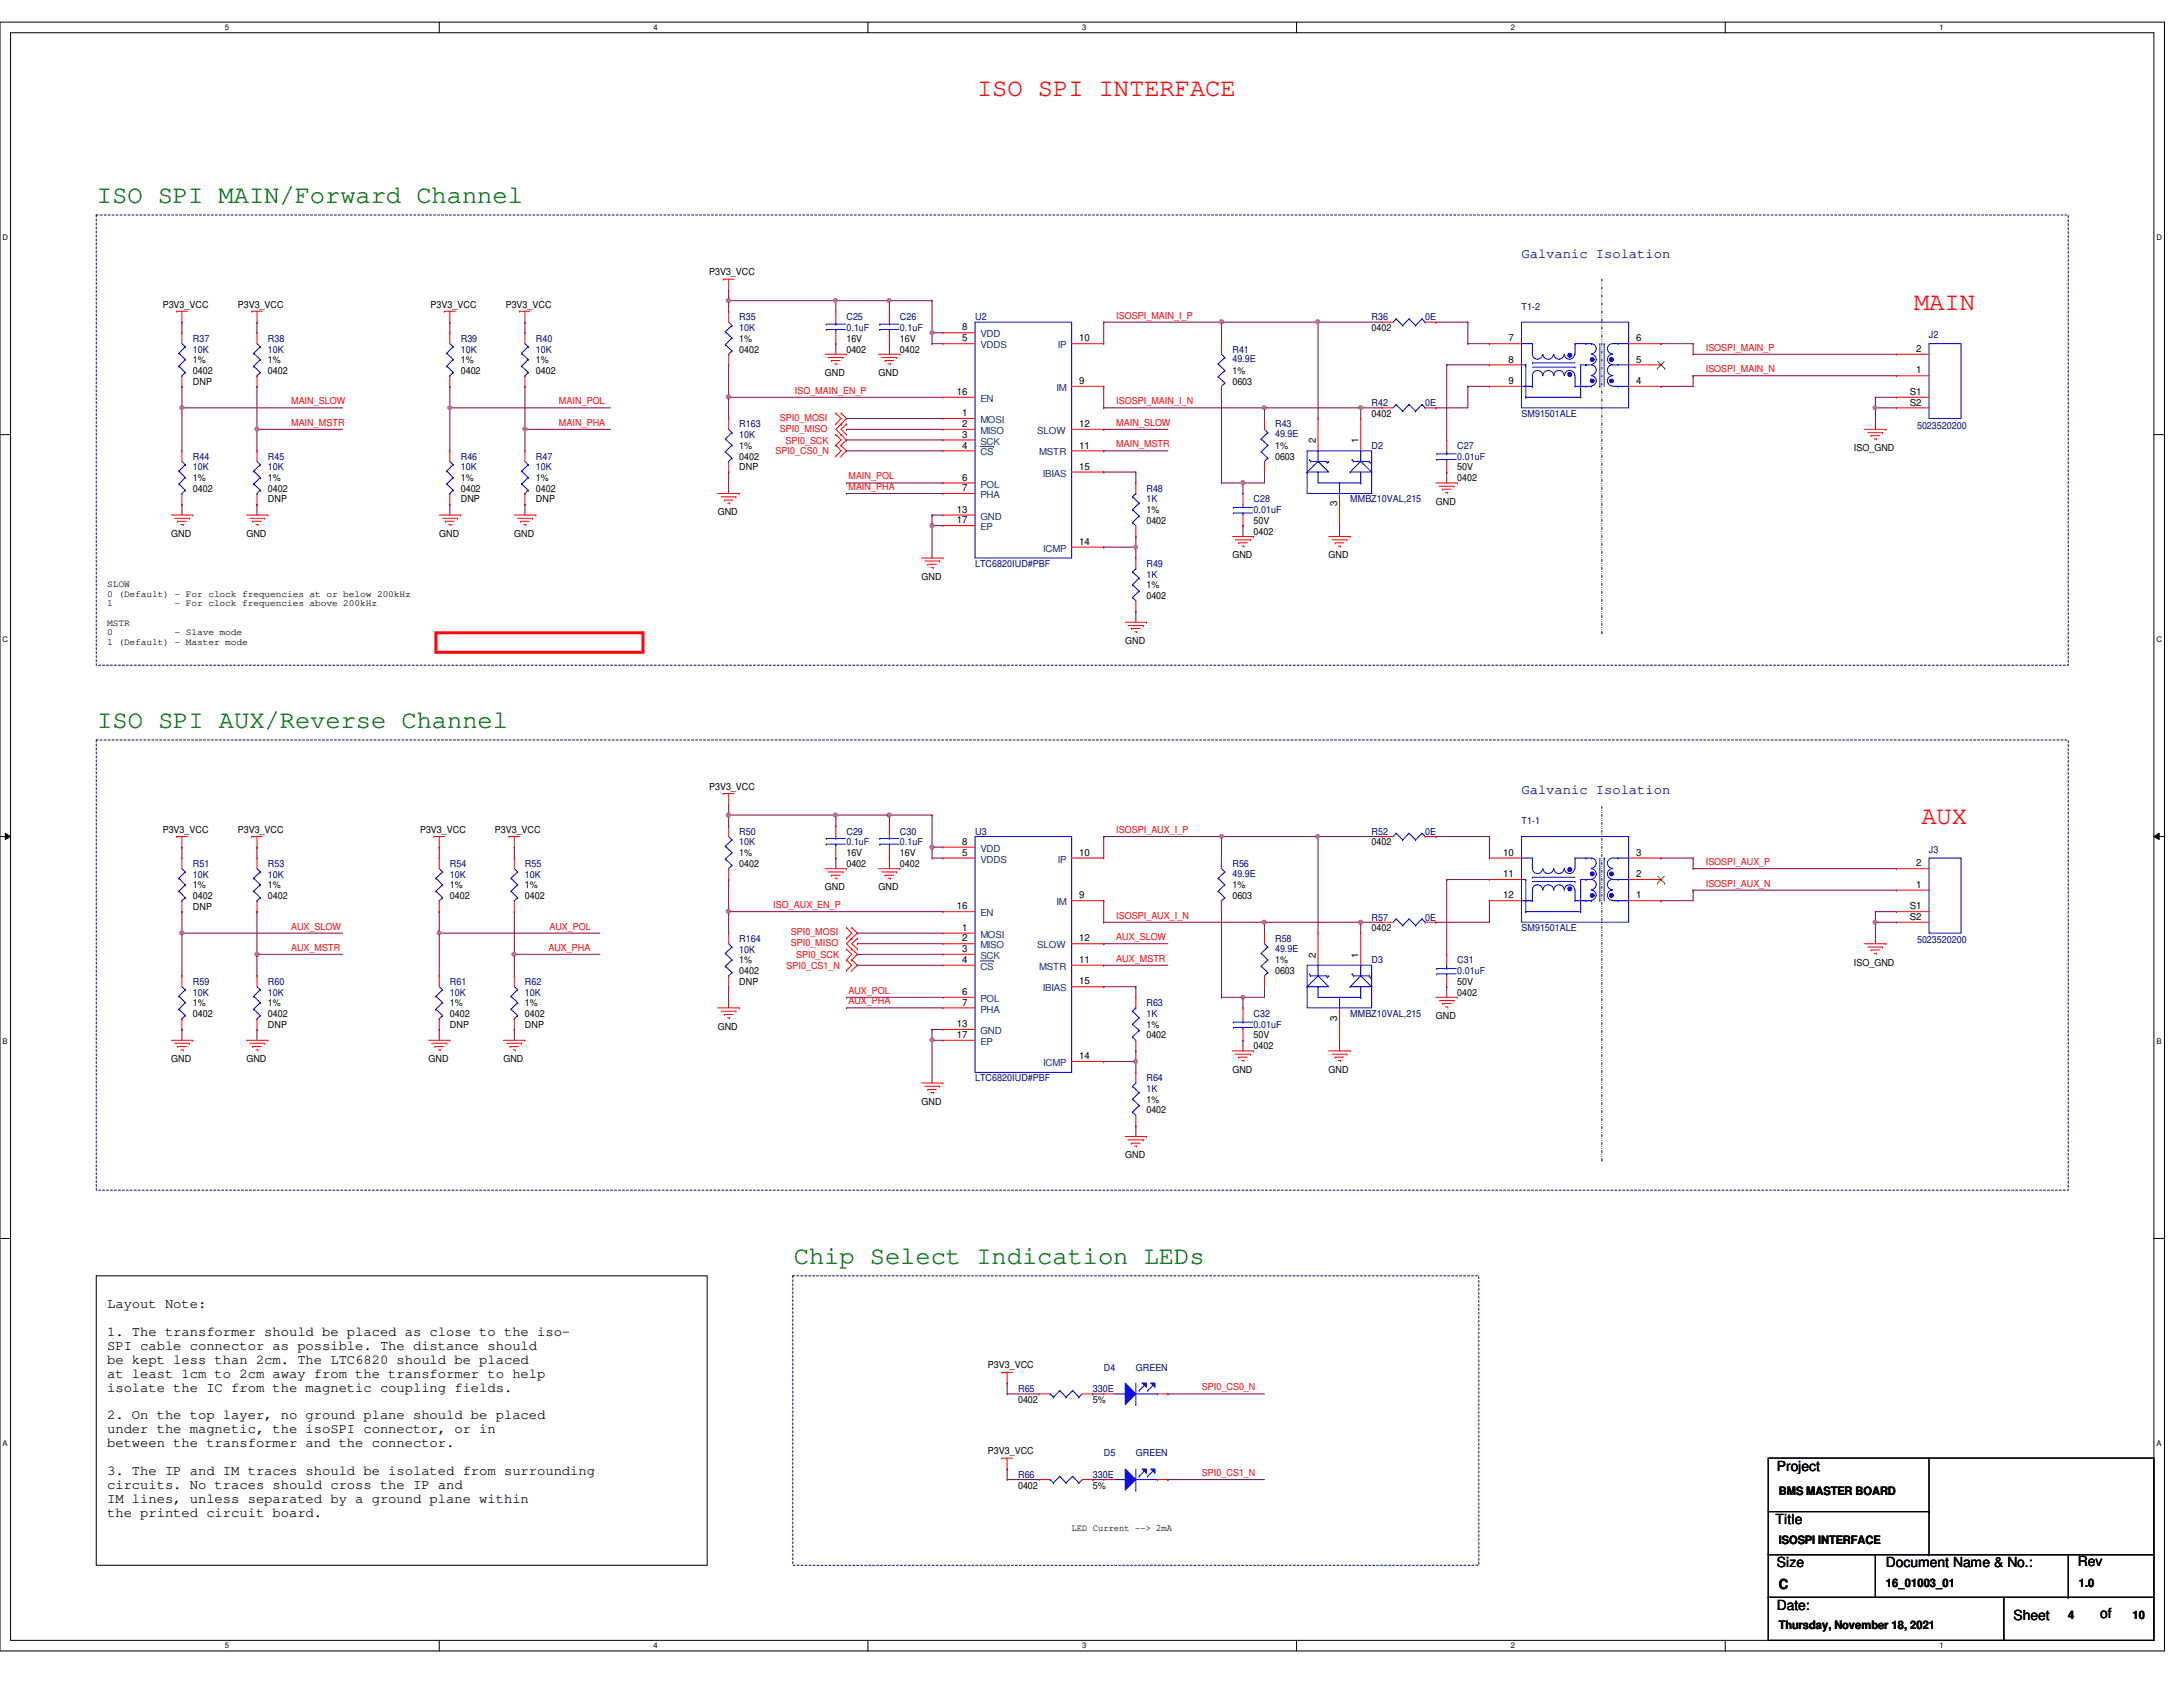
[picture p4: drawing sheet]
<svg xmlns="http://www.w3.org/2000/svg" width="279mm" height="216mm" viewBox="0 0 279 216" stroke-linecap="round" stroke-linejoin="round" font-family="sans-serif">
<defs><g id="words">
<g font-size="3.3" fill="#f00">
<text x="125.1" y="12.2">ISO SPI INTERFACE</text>
<text x="245" y="39.7">MAIN</text>
<text x="245.9" y="105.5">AUX</text>
</g>
<g font-size="3.3" fill="#008000">
<text x="12.4" y="26">ISO SPI MAIN/Forward Channel</text>
<text x="12.4" y="93.1">ISO SPI AUX/Reverse Channel</text>
<text x="101.6" y="161.7">Chip Select Indication LEDs</text>
</g>
<g font-size="1.8" fill="#000080">
<text x="194.7" y="33">Galvanic Isolation</text>
<text x="194.7" y="101.6">Galvanic Isolation</text>
</g>
<g font-size="1.8">
<text x="13.7" y="167.4">Layout Note:</text>
<text x="13.7" y="171">1. The transformer should be placed as close to the iso-</text>
<text x="13.7" y="172.8">SPI cable connector as possible. The distance should</text>
<text x="13.7" y="174.5">be kept less than 2cm. The LTC6820 should be placed</text>
<text x="13.7" y="176.3">at least 1cm to 2cm away from the transformer to help</text>
<text x="13.7" y="178.1">isolate the IC from the magnetic coupling fields.</text>
<text x="13.7" y="181.7">2. On the top layer, no ground plane should be placed</text>
<text x="13.7" y="183.4">under the magnetic, the isoSPI connector, or in</text>
<text x="13.7" y="185.2">between the transformer and the connector.</text>
<text x="13.7" y="188.8">3. The IP and IM traces should be isolated from surrounding</text>
<text x="13.7" y="190.5">circuits. No traces should cross the IP and</text>
<text x="227.4" y="188.2">Project</text>
<text x="13.7" y="192.3">IM lines, unless separated by a ground plane within</text>
<text x="13.7" y="194.1">the printed circuit board.</text>
<text x="227.2" y="195.1">Title</text>
<text x="227.4" y="200.6">Size</text>
<text x="227.7" y="203.4">C</text>
<text x="241.4" y="200.6">Document Name &amp; No.:</text>
<text x="265.9" y="200.4">Rev</text>
<text x="227.4" y="206">Date:</text>
<text x="257.7" y="207.3">Sheet</text>
<text x="268.8" y="207">of</text>
</g>
<g font-size="1.5">
<text x="227.7" y="191.4">BMS MASTER BOARD</text>
<text x="227.7" y="197.6">ISOSPI INTERFACE</text>
<text x="241.4" y="203.1">16_01003_01</text>
<text x="266.1" y="203.1">1.0</text>
<text x="227.7" y="208.5">Thursday, November 18, 2021</text>
<text x="264.7" y="207.2">4</text>
<text x="272.9" y="207.2">10</text>
</g>
<g font-size="1.2">
<text x="90.8" y="35.2">P3V3_VCC</text>
<text x="20.8" y="39.4">P3V3_VCC</text>
<text x="30.4" y="39.4">P3V3_VCC</text>
<text x="55.1" y="39.4">P3V3_VCC</text>
<text x="64.7" y="39.4">P3V3_VCC</text>
<text x="24.7" y="47.8">0402</text>
<text x="24.7" y="46.5">1%</text>
<text x="34.3" y="47.8">0402</text>
<text x="34.3" y="46.5">1%</text>
<text x="59" y="47.8">0402</text>
<text x="59" y="46.5">1%</text>
<text x="68.6" y="47.8">0402</text>
<text x="68.6" y="46.5">1%</text>
<text x="94.6" y="45.1">0402</text>
<text x="94.6" y="43.7">1%</text>
<text x="108.3" y="43.7">16V</text>
<text x="108.3" y="45.1">0402</text>
<text x="115.2" y="43.7">16V</text>
<text x="115.2" y="45.1">0402</text>
<text x="123.1" y="43.7">5</text>
<text x="123.1" y="42.3">8</text>
<text x="138.1" y="43.7">10</text>
<text x="157.7" y="47.8">1%</text>
<text x="175.6" y="42.4">0402</text>
<text x="193.1" y="43.7">7</text>
<text x="193.1" y="46.4">8</text>
<text x="209.4" y="46.4">5</text>
<text x="209.4" y="43.7">6</text>
<text x="245.2" y="47.8">1</text>
<text x="245.2" y="45">2</text>
<text x="24.7" y="49.2">DNP</text>
<text x="105.6" y="48.1">GND</text>
<text x="112.4" y="48.1">GND</text>
<text x="122.5" y="50.5">16</text>
<text x="123.1" y="53.3">1</text>
<text x="138.1" y="49.1">9</text>
<text x="157.7" y="49.2">0603</text>
<text x="175.6" y="53.3">0402</text>
<text x="193.1" y="49.1">9</text>
<text x="209.4" y="49.1">4</text>
<text x="244.4" y="51.9">S2</text>
<text x="244.4" y="50.5">S1</text>
<text x="94.6" y="58.8">0402</text>
<text x="94.6" y="57.4">1%</text>
<text x="123.1" y="54.7">2</text>
<text x="123.1" y="56">3</text>
<text x="123.1" y="57.4">4</text>
<text x="138.1" y="57.4">11</text>
<text x="138.1" y="54.7">12</text>
<text x="163.2" y="58.8">0603</text>
<text x="163.2" y="57.4">1%</text>
<text x="168.4" y="56.7" transform="rotate(-90 168.4 56.7)">2</text>
<text x="173.9" y="56.7" transform="rotate(-90 173.9 56.7)">1</text>
<text x="237.3" y="57.7">ISO_GND</text>
<text x="24.7" y="62.9">0402</text>
<text x="24.7" y="61.6">1%</text>
<text x="34.3" y="64.3">DNP</text>
<text x="34.3" y="62.9">0402</text>
<text x="34.3" y="61.6">1%</text>
<text x="59" y="64.3">DNP</text>
<text x="59" y="62.9">0402</text>
<text x="59" y="61.6">1%</text>
<text x="68.6" y="64.3">DNP</text>
<text x="68.6" y="62.9">0402</text>
<text x="68.6" y="61.6">1%</text>
<text x="91.9" y="66">GND</text>
<text x="94.6" y="60.2">DNP</text>
<text x="122.5" y="65.6">13</text>
<text x="123.1" y="61.5">6</text>
<text x="123.1" y="62.9">7</text>
<text x="138.1" y="60.1">15</text>
<text x="146.7" y="65.7">1%</text>
<text x="171.2" y="64.8" transform="rotate(-90 171.2 64.8)">3</text>
<text x="183.8" y="64.6">GND</text>
<text x="186.5" y="60.2">50V</text>
<text x="186.5" y="61.6">0402</text>
<text x="21.9" y="68.7">GND</text>
<text x="31.5" y="68.7">GND</text>
<text x="56.2" y="68.7">GND</text>
<text x="65.8" y="68.7">GND</text>
<text x="122.5" y="67">17</text>
<text x="138.1" y="69.7">14</text>
<text x="146.7" y="67.1">0402</text>
<text x="157.7" y="71.5">GND</text>
<text x="160.4" y="67.1">50V</text>
<text x="160.4" y="68.4">0402</text>
<text x="170.1" y="71.5">GND</text>
<text x="13.7" y="75.1">SLOW</text>
<text x="13.7" y="76.4">0 (Default) - For clock frequencies at or below 200kHz</text>
<text x="13.7" y="77.6">1</text>
<text x="22.4" y="77.6">- For clock frequencies above 200kHz</text>
<text x="117.9" y="74.2">GND</text>
<text x="146.7" y="76.7">0402</text>
<text x="146.7" y="75.3">1%</text>
<text x="13.7" y="80.1">MSTR</text>
<text x="13.7" y="81.3">0</text>
<text x="13.7" y="82.5">1 (Default) - Master mode</text>
<text x="22.4" y="81.3">- Slave mode</text>
<text x="144" y="82.4">GND</text>
<text x="90.8" y="101.1">P3V3_VCC</text>
<text x="20.8" y="106.6">P3V3_VCC</text>
<text x="30.4" y="106.6">P3V3_VCC</text>
<text x="53.8" y="106.6">P3V3_VCC</text>
<text x="63.3" y="106.6">P3V3_VCC</text>
<text x="24.7" y="113.7">1%</text>
<text x="34.3" y="113.7">1%</text>
<text x="57.6" y="113.7">1%</text>
<text x="67.2" y="113.7">1%</text>
<text x="94.6" y="111">0402</text>
<text x="94.6" y="109.6">1%</text>
<text x="105.6" y="114">GND</text>
<text x="108.3" y="109.6">16V</text>
<text x="108.3" y="111">0402</text>
<text x="112.4" y="114">GND</text>
<text x="115.2" y="109.6">16V</text>
<text x="115.2" y="111">0402</text>
<text x="123.1" y="109.5">5</text>
<text x="123.1" y="108.1">8</text>
<text x="138.1" y="109.5">10</text>
<text x="157.7" y="113.7">1%</text>
<text x="175.6" y="108.2">0402</text>
<text x="192.4" y="109.5">10</text>
<text x="192.4" y="112.3">11</text>
<text x="209.4" y="112.3">2</text>
<text x="209.4" y="109.5">3</text>
<text x="245.2" y="113.6">1</text>
<text x="245.2" y="110.9">2</text>
<text x="24.7" y="116.4">DNP</text>
<text x="24.7" y="115.1">0402</text>
<text x="34.3" y="115.1">0402</text>
<text x="57.6" y="115.1">0402</text>
<text x="67.2" y="115.1">0402</text>
<text x="122.5" y="116.4">16</text>
<text x="123.1" y="119.1">1</text>
<text x="138.1" y="115">9</text>
<text x="157.7" y="115.1">0603</text>
<text x="175.6" y="119.2">0402</text>
<text x="192.4" y="115">12</text>
<text x="209.4" y="115">1</text>
<text x="244.4" y="117.7">S2</text>
<text x="244.4" y="116.4">S1</text>
<text x="94.6" y="124.7">0402</text>
<text x="94.6" y="123.3">1%</text>
<text x="123.1" y="120.5">2</text>
<text x="123.1" y="121.8">3</text>
<text x="123.1" y="123.2">4</text>
<text x="138.1" y="123.2">11</text>
<text x="138.1" y="120.5">12</text>
<text x="138.1" y="126">15</text>
<text x="163.2" y="124.7">0603</text>
<text x="163.2" y="123.3">1%</text>
<text x="168.4" y="122.6" transform="rotate(-90 168.4 122.6)">2</text>
<text x="173.9" y="122.6" transform="rotate(-90 173.9 122.6)">1</text>
<text x="237.3" y="123.6">ISO_GND</text>
<text x="24.7" y="130.1">0402</text>
<text x="24.7" y="128.8">1%</text>
<text x="34.3" y="131.5">DNP</text>
<text x="34.3" y="130.1">0402</text>
<text x="34.3" y="128.8">1%</text>
<text x="57.6" y="131.5">DNP</text>
<text x="57.6" y="130.1">0402</text>
<text x="57.6" y="128.8">1%</text>
<text x="67.2" y="131.5">DNP</text>
<text x="67.2" y="130.1">0402</text>
<text x="67.2" y="128.8">1%</text>
<text x="91.9" y="131.8">GND</text>
<text x="94.6" y="126">DNP</text>
<text x="122.5" y="131.4">13</text>
<text x="123.1" y="127.3">6</text>
<text x="123.1" y="128.7">7</text>
<text x="146.7" y="131.5">1%</text>
<text x="171.2" y="130.6" transform="rotate(-90 171.2 130.6)">3</text>
<text x="183.8" y="130.4">GND</text>
<text x="186.5" y="126">50V</text>
<text x="186.5" y="127.4">0402</text>
<text x="21.9" y="135.9">GND</text>
<text x="31.5" y="135.9">GND</text>
<text x="54.9" y="135.9">GND</text>
<text x="64.4" y="135.9">GND</text>
<text x="122.5" y="132.8">17</text>
<text x="138.1" y="135.6">14</text>
<text x="146.7" y="132.9">0402</text>
<text x="157.7" y="137.3">GND</text>
<text x="160.4" y="132.9">50V</text>
<text x="160.4" y="134.3">0402</text>
<text x="170.1" y="137.3">GND</text>
<text x="117.9" y="141.4">GND</text>
<text x="146.7" y="142.5">0402</text>
<text x="146.7" y="141.1">1%</text>
<text x="144" y="148.3">GND</text>
<text x="126.4" y="175.1">P3V3_VCC</text>
<text x="130.3" y="179.5">0402</text>
<text x="139.9" y="179.5">5%</text>
<text x="126.4" y="186.1">P3V3_VCC</text>
<text x="130.3" y="190.5">0402</text>
<text x="139.9" y="190.5">5%</text>
<text x="137.2" y="195.9">LED Current --&gt; 2mA</text>
</g>
<g font-size="1.2" fill="#000080">
<text x="94.6" y="41">R35</text>
<text x="108.3" y="41">C25</text>
<text x="115.2" y="41">C26</text>
<text x="124.8" y="41">U2</text>
<text x="175.6" y="41">R36</text>
<text x="182.4" y="41">0E</text>
<text x="194.7" y="39.6">T1-2</text>
<text x="24.7" y="43.7">R37</text>
<text x="24.7" y="45.1">10K</text>
<text x="34.3" y="43.7">R38</text>
<text x="34.3" y="45.1">10K</text>
<text x="59" y="43.7">R39</text>
<text x="59" y="45.1">10K</text>
<text x="68.6" y="43.7">R40</text>
<text x="68.6" y="45.1">10K</text>
<text x="94.6" y="42.4">10K</text>
<text x="108.3" y="42.4">0.1uF</text>
<text x="115.2" y="42.4">0.1uF</text>
<text x="157.7" y="45.1">R41</text>
<text x="157.7" y="46.4">49.9E</text>
<text x="246.9" y="43.3">J2</text>
<text x="175.6" y="52">R42</text>
<text x="182.4" y="52">0E</text>
<text x="194.7" y="53.3">SM91501ALE</text>
<text x="24.7" y="58.8">R44</text>
<text x="34.3" y="58.8">R45</text>
<text x="59" y="58.8">R46</text>
<text x="68.6" y="58.8">R47</text>
<text x="94.6" y="54.7">R163</text>
<text x="94.6" y="56.1">10K</text>
<text x="163.2" y="54.7">R43</text>
<text x="163.2" y="56">49.9E</text>
<text x="175.6" y="57.4">D2</text>
<text x="186.5" y="57.4">C27</text>
<text x="186.5" y="58.8">0.01uF</text>
<text x="245.4" y="54.9">5023520200</text>
<text x="24.7" y="60.2">10K</text>
<text x="34.3" y="60.2">10K</text>
<text x="59" y="60.2">10K</text>
<text x="68.6" y="60.2">10K</text>
<text x="146.7" y="62.9">R48</text>
<text x="146.7" y="64.3">1K</text>
<text x="160.4" y="64.3">C28</text>
<text x="160.4" y="65.7">0.01uF</text>
<text x="172.8" y="64.3">MMBZ10VAL,215</text>
<text x="124.8" y="72.6">LTC6820IUD#PBF</text>
<text x="146.7" y="72.6">R49</text>
<text x="146.7" y="73.9">1K</text>
<text x="94.6" y="106.8">R50</text>
<text x="108.3" y="106.8">C29</text>
<text x="115.2" y="106.8">C30</text>
<text x="124.8" y="106.8">U3</text>
<text x="175.6" y="106.8">R52</text>
<text x="182.4" y="106.8">0E</text>
<text x="194.7" y="105.5">T1-1</text>
<text x="24.7" y="111">R51</text>
<text x="24.7" y="112.3">10K</text>
<text x="34.3" y="111">R53</text>
<text x="34.3" y="112.3">10K</text>
<text x="57.6" y="111">R54</text>
<text x="57.6" y="112.3">10K</text>
<text x="67.2" y="111">R55</text>
<text x="67.2" y="112.3">10K</text>
<text x="94.6" y="108.2">10K</text>
<text x="108.3" y="108.2">0.1uF</text>
<text x="115.2" y="108.2">0.1uF</text>
<text x="157.7" y="111">R56</text>
<text x="157.7" y="112.2">49.9E</text>
<text x="246.9" y="109.2">J3</text>
<text x="175.6" y="117.8">R57</text>
<text x="182.4" y="117.8">0E</text>
<text x="194.7" y="119.2">SM91501ALE</text>
<text x="94.6" y="120.6">R164</text>
<text x="94.6" y="121.9">10K</text>
<text x="163.2" y="120.6">R58</text>
<text x="163.2" y="121.8">49.9E</text>
<text x="175.6" y="123.3">D3</text>
<text x="186.5" y="123.3">C31</text>
<text x="186.5" y="124.7">0.01uF</text>
<text x="245.4" y="120.7">5023520200</text>
<text x="24.7" y="126">R59</text>
<text x="24.7" y="127.4">10K</text>
<text x="34.3" y="126">R60</text>
<text x="34.3" y="127.4">10K</text>
<text x="57.6" y="126">R61</text>
<text x="57.6" y="127.4">10K</text>
<text x="67.2" y="126">R62</text>
<text x="67.2" y="127.4">10K</text>
<text x="146.7" y="128.8">R63</text>
<text x="146.7" y="130.1">1K</text>
<text x="160.4" y="130.1">C32</text>
<text x="160.4" y="131.5">0.01uF</text>
<text x="172.8" y="130.1">MMBZ10VAL,215</text>
<text x="124.8" y="138.4">LTC6820IUD#PBF</text>
<text x="146.7" y="138.4">R64</text>
<text x="146.7" y="139.7">1K</text>
<text x="130.3" y="178.1">R65</text>
<text x="139.9" y="178.1">330E</text>
<text x="141.3" y="175.4">D4</text>
<text x="145.4" y="175.4">GREEN</text>
<text x="130.3" y="189.1">R66</text>
<text x="139.9" y="189.1">330E</text>
<text x="141.3" y="186.4">D5</text>
<text x="145.4" y="186.4">GREEN</text>
</g>
<g font-size="1.2" fill="#f00">
<text x="142.9" y="40.8">ISOSPI_MAIN_I_P</text>
<text x="218.3" y="44.9">ISOSPI_MAIN_P</text>
<text x="218.3" y="47.6">ISOSPI_MAIN_N</text>
<text x="37.3" y="51.7">MAIN_SLOW</text>
<text x="71.5" y="51.7">MAIN_POL</text>
<text x="99.8" y="53.9">SPI0_MOSI</text>
<text x="101.7" y="50.4">ISO_MAIN_EN_P</text>
<text x="142.9" y="51.7">ISOSPI_MAIN_I_N</text>
<text x="37.3" y="54.5">MAIN_MSTR</text>
<text x="71.5" y="54.5">MAIN_PHA</text>
<text x="99.3" y="58.1">SPI0_CS0_N</text>
<text x="99.8" y="55.2">SPI0_MISO</text>
<text x="100.5" y="56.8">SPI0_SCK</text>
<text x="142.9" y="57.2">MAIN_MSTR</text>
<text x="142.9" y="54.5">MAIN_SLOW</text>
<text x="108.6" y="61.3">MAIN_POL</text>
<text x="108.6" y="62.7">MAIN_PHA</text>
<text x="142.9" y="106.6">ISOSPI_AUX_I_P</text>
<text x="218.3" y="110.7">ISOSPI_AUX_P</text>
<text x="218.3" y="113.5">ISOSPI_AUX_N</text>
<text x="37.3" y="119">AUX_SLOW</text>
<text x="70.3" y="119">AUX_POL</text>
<text x="99" y="116.2">ISO_AUX_EN_P</text>
<text x="101.2" y="119.7">SPI0_MOSI</text>
<text x="142.9" y="117.6">ISOSPI_AUX_I_N</text>
<text x="37.3" y="121.7">AUX_MSTR</text>
<text x="70.2" y="121.7">AUX_PHA</text>
<text x="100.7" y="124">SPI0_CS1_N</text>
<text x="101.2" y="121.1">SPI0_MISO</text>
<text x="101.9" y="122.6">SPI0_SCK</text>
<text x="142.9" y="120.3">AUX_SLOW</text>
<text x="142.9" y="123.1">AUX_MSTR</text>
<text x="108.6" y="127.2">AUX_POL</text>
<text x="108.6" y="128.5">AUX_PHA</text>
<text x="153.8" y="177.9">SPI0_CS0_N</text>
<text x="153.8" y="188.9">SPI0_CS1_N</text>
</g>
<g font-size="1.2" fill="#004080">
<text x="125.5" y="44.6">VDDS</text>
<text x="125.5" y="43.2">VDD</text>
<text x="135.4" y="44.6">IP</text>
<text x="125.5" y="51.4">EN</text>
<text x="135.2" y="50">IM</text>
<text x="125.5" y="54.1">MOSI</text>
<text x="125.5" y="55.5">MISO</text>
<text x="125.5" y="56.9">SCK</text>
<text x="125.5" y="58.3">CS</text>
<text x="132.8" y="55.5">SLOW</text>
<text x="133" y="58.3">MSTR</text>
<text x="125.5" y="62.4">POL</text>
<text x="125.5" y="63.8">PHA</text>
<text x="133.5" y="61">IBIAS</text>
<text x="125.5" y="67.9">EP</text>
<text x="125.5" y="66.5">GND</text>
<text x="133.5" y="70.6">ICMP</text>
<text x="125.5" y="110.4">VDDS</text>
<text x="125.5" y="109">VDD</text>
<text x="135.4" y="110.4">IP</text>
<text x="125.5" y="117.3">EN</text>
<text x="135.2" y="115.9">IM</text>
<text x="125.5" y="120">MOSI</text>
<text x="125.5" y="121.4">MISO</text>
<text x="125.5" y="122.7">SCK</text>
<text x="125.5" y="124.1">CS</text>
<text x="132.8" y="121.4">SLOW</text>
<text x="133" y="124.1">MSTR</text>
<text x="125.5" y="128.2">POL</text>
<text x="125.5" y="129.6">PHA</text>
<text x="133.5" y="126.9">IBIAS</text>
<text x="125.5" y="133.7">EP</text>
<text x="125.5" y="132.3">GND</text>
<text x="133.5" y="136.4">ICMP</text>
</g>
<g font-size="1">
<text x="28.8" y="3.9">5</text>
<text x="83.7" y="3.9">4</text>
<text x="138.5" y="3.9">3</text>
<text x="193.4" y="3.9">2</text>
<text x="248.2" y="3.9">1</text>
<text x=".3" y="30.8">D</text>
<text x="276" y="30.8">D</text>
<text x=".3" y="82.2">C</text>
<text x="276" y="82.2">C</text>
<text x=".3" y="133.6">B</text>
<text x="276" y="133.6">B</text>
<text x=".3" y="185.1">A</text>
<text x="276" y="185.1">A</text>
<text x="28.8" y="210.9">5</text>
<text x="83.7" y="210.9">4</text>
<text x="138.5" y="210.9">3</text>
<text x="193.4" y="210.9">2</text>
<text x="248.2" y="210.9">1</text>
</g>
</g></defs>
<path d="M0 2.8h277v208.5h-277zM1.4 4.2h274.3v205.7h-274.3z" fill="none" stroke="#000" stroke-width=".13"/>
<g fill="#fff">
<path d="M28.8 3h.5v1.1h-.5z"/>
<path d="M28.8 210.1h.5v1.1h-.5z"/>
</g>
<path d="M56.2 2.8v1.4M56.2 209.9v1.4" fill="none" stroke="#000" stroke-width=".13"/>
<g fill="#fff">
<path d="M83.7 3h.5v1.1h-.5z"/>
<path d="M83.7 210.1h.5v1.1h-.5z"/>
</g>
<path d="M111.1 2.8v1.4M111.1 209.9v1.4" fill="none" stroke="#000" stroke-width=".13"/>
<g fill="#fff">
<path d="M138.5 3h.6v1.1h-.6z"/>
<path d="M138.5 210.1h.6v1.1h-.6z"/>
</g>
<path d="M165.9 2.8v1.4M165.9 209.9v1.4" fill="none" stroke="#000" stroke-width=".13"/>
<g fill="#fff">
<path d="M193.4 3h.5v1.1h-.5z"/>
<path d="M193.4 210.1h.5v1.1h-.5z"/>
</g>
<path d="M220.8 2.8v1.4M220.8 209.9v1.4" fill="none" stroke="#000" stroke-width=".13"/>
<g fill="#fff">
<path d="M248.2 3h.6v1.1h-.6z"/>
<path d="M248.2 210.1h.6v1.1h-.6z"/>
<path d="M.3 29.9h.8v1.1h-.8z"/>
<path d="M276 29.9h.7v1.1h-.7z"/>
<path d="M.3 81.3h.8v1.1h-.8z"/>
<path d="M276 81.3h.7v1.1h-.7z"/>
</g>
<path d="M0 55.6h1.4M275.7 55.6h1.3" fill="none" stroke="#000" stroke-width=".13"/>
<g fill="#fff">
<path d="M.3 132.8h.7v1.1h-.7z"/>
<path d="M276 132.8h.6v1.1h-.6z"/>
</g>
<path d="M0 107.1h1.4M.7 106.6l.7 .5-.7 .3zM275.7 107.1l.7-.5v.8zM275.7 107.1h1.3" fill="none" stroke="#000" stroke-width=".13"/>
<path d="M.7 106.6l.7 .5-.7 .3zM275.7 107.1l.7-.5v.8z" fill="#000"/>
<g fill="#fff">
<path d="M.3 184.2h.7v1.1h-.7z"/>
<path d="M276 184.2h.6v1.1h-.6z"/>
</g>
<g fill="none" stroke="#000" stroke-width=".13">
<path d="M0 158.5h1.4M275.7 158.5h1.3M12.3 163.3h78.2v37h-78.2zM226.3 186.6h49.4v12.4h-49.4zM226.3 199h13.7v5.4h-13.7zM226.3 193.5h20.6M240 199h35.7v5.4h-35.7zM246.9 199h.1M246.9 193.5h.1M246.9 186.6v12.4M264.7 199v5.4M226.3 204.4h30.2v5.5h-30.2z"/>
<path d="M256.5 204.4h19.2v5.5h-19.2zM264.7 204.4h.1"/>
</g>
<path d="M12.3 27.5h252.4v57.6h-252.4zM12.3 94.7h252.4v57.6h-252.4zM101.5 163.3h87.8v37h-87.8z" fill="none" stroke="#000080" stroke-width=".13" stroke-dasharray=".3 .3"/>
<path d="M205 35.7v45.3M205 81h.1M205 103.2v45.3M205 148.5h.1" fill="none" stroke="#000" stroke-width=".13" stroke-dasharray=".3 .3 0 .3 0 .3"/>
<path d="M55.8 81h26.5v2.5h-26.5z" fill="none" stroke="#f00" stroke-width=".38"/>
<g fill="none" stroke="#f00" stroke-width=".13">
<path d="M22.6 39.8h.1M22.6 39.8h1.4M23.3 39.8v1.4M32.2 39.8h.1M32.2 39.8h1.4M32.9 39.8v1.4M56.9 39.8h.1M56.9 39.8h1.4M57.6 39.8v1.4M66.5 39.8h.1M66.5 39.8h1.4M67.2 39.8v1.4"/>
<path d="M92.6 35.7h.1M92.6 35.7h1.3M93.3 37.1h.1M93.3 39.8h.1M93.3 35.7v1.4M93.3 39.8v1.4M23.3 41.2h.1M32.9 41.2h.1M57.6 41.2h.1M67.2 41.2h.1M93.3 46.7h.1M93.3 45.3v1.4"/>
<path d="M105.6 45.3h2.7M106 45.8h1.9M106.4 46.1h.1M106.4 46.1h1.1M106.8 46.6h.3M107 52.9h.1M107 54.3h.1M107 55.6h.1M107 57h.1M107 58.4h.1M107 52.9l.7 .7-.7 .7M107 55.6l.7 .7-.7 .7"/>
<path d="M107 57l.7 .7-.7 .7M107.1 46.6h.1M107.7 54.3h.1M107.7 52.9h.1M107.7 55.6h.1M107.7 57h.1M107.7 58.4h.1M107.7 52.9l.6 .7-.6 .7M107.7 54.3l-.7 .6 1.3 1.4-.6 .7M107.7 57l.6 .7-.6 .7M107.9 45.8h.1M108.3 45.3h.1"/>
<path d="M108.3 54.3h.1M108.3 55.6h.1M108.3 54.3l-.6 .6 .6 .7M112.4 45.3h2.8M112.9 45.8h1.9M113.3 46.1h.1M113.3 46.1h1.1M113.7 46.6h.3M114 46.6h.1M114.8 45.8h.1M115.2 45.3h.1M238.6 54.9h2.8"/>
<path d="M239.1 55.4h1.9M239.5 55.8h.1M239.5 55.8h1.1M239.9 56.2h.3M240.2 56.2h.1M241 55.4h.1M241.4 54.9h.1M21.9 65.9h2.8M22.4 66.3h1.9M22.7 66.7h.1M22.7 66.7h1.1M23.2 67.1h.3"/>
<path d="M23.5 67.1h.1M24.3 66.3h.1M24.7 65.9h.1M31.5 65.9h2.8M32 66.3h1.9M32.3 66.7h.1M32.3 66.7h1.1M32.8 67.1h.2M33 67.1h.1M33.9 66.3h.1M34.3 65.9h.1M56.2 65.9h2.8"/>
<path d="M56.6 66.3h1.9M57 66.7h.1M57 66.7h1.1M57.4 67.1h.3M57.7 67.1h.1M58.5 66.3h.1M59 65.9h.1M65.8 65.9h2.8M66.3 66.3h1.9M66.6 66.7h.1M66.6 66.7h1.1M67.1 67.1h.2"/>
<path d="M67.3 67.1h.1M68.2 66.3h.1M68.6 65.9h.1M91.9 63.2h2.7M92.3 63.6h1.9M92.7 64h.1M92.7 64h1.1M93.1 64.4h.3M93.4 64.4h.1M94.2 63.6h.1M94.6 63.2h.1M117.9 71.4h2.8"/>
<path d="M118.4 71.8h1.9M118.7 72.2h.1M118.7 72.2h1.1M119.2 72.6h.3M119.5 72.6h.1M120.3 71.8h.1M120.7 71.4h.1M144 79.6h2.7M146.7 79.6h.1M157.7 68.7h2.7M158.1 69.1h2M158.5 69.5h.1"/>
<path d="M158.5 69.5h1.1M159 69.9h.2M159.2 69.9h.1M160.1 69.1h.1M160.4 68.7h.1M170.1 68.7h2.7M170.5 69.1h1.9M170.9 69.5h.1M170.9 69.5h1.1M171.3 69.9h.3M171.6 69.9h.1M172.4 69.1h.1"/>
<path d="M172.8 68.7h.1M183.8 61.8h2.7M184.2 62.2h1.9M184.6 62.6h.1M184.6 62.6h1.1M185 63h.3M185.3 63h.1M186.1 62.2h.1M186.5 61.8h.1M144.4 80.1h1.9M144.8 80.4h.1M144.8 80.4h1.1"/>
<path d="M145.2 80.9h.3M145.5 80.9h.1M146.3 80.1h.1M22.6 107.1h.1M22.6 107.1h1.4M23.3 108.4h.1M23.3 107.1v1.3M32.2 107.1h.1M32.2 107.1h1.4M32.9 108.4h.1M32.9 107.1v1.3M55.5 107.1h.1"/>
<path d="M55.5 107.1h1.4M56.2 108.4h.1M56.2 107.1v1.3M65.2 107.1h.1M65.2 107.1h1.3M65.8 108.4h.1M65.8 107.1v1.3M92.6 101.6h.1M92.6 101.6h1.3M93.3 103h.1M93.3 101.6v1.4M105.6 111.2h2.7"/>
<path d="M106 111.6h1.9M106.4 112h.1M106.4 112h1.1M106.8 112.4h.3M107.1 112.4h.1M107.9 111.6h.1M108.3 111.2h.1M108.3 118.7h.1M108.3 118.7l.7 .7-.7 .7M109 118.7h.1M109 118.7l.7 .7-.7 .7M112.4 111.2h2.8"/>
<path d="M112.9 111.6h1.9M113.3 112h.1M113.3 112h1.1M113.7 112.4h.3M114 112.4h.1M114.8 111.6h.1M115.2 111.2h.1M21.9 133.1h2.8M22.4 133.5h1.9M22.7 133.9h.1M22.7 133.9h1.1M23.2 134.4h.3"/>
<path d="M23.3 124.9h.1M23.3 131.7h.1M23.3 124.9v1.4M23.3 130.4v1.3M23.5 134.4h.1M24.3 133.5h.1M24.7 133.1h.1M31.5 133.1h2.8M32 133.5h1.9M32.3 133.9h.1M32.3 133.9h1.1M32.8 134.4h.2"/>
<path d="M33 134.4h.1M33.9 133.5h.1M34.3 133.1h.1M54.9 133.1h2.7M55.2 133.5h2M55.7 133.9h.1M55.7 133.9h1.1M56.1 134.4h.2M56.3 134.4h.1M57.2 133.5h.1M57.6 133.1h.1M64.4 133.1h2.8"/>
<path d="M64.9 133.5h1.9M65.3 133.9h.1M65.3 133.9h1.1M65.7 134.4h.3M65.8 124.9h.1M65.8 131.7h.1M65.8 124.9v1.4M65.8 130.4v1.3M66 134.4h.1M66.8 133.5h.1M67.2 133.1h.1M91.9 129h2.7"/>
<path d="M92.3 129.4h1.9M92.7 129.8h.1M92.7 129.8h1.1M93.1 130.3h.3M93.4 130.3h.1M94.2 129.4h.1M94.6 129h.1M108.3 120.1h.1M108.3 121.5h.1M108.3 122.9h.1M108.3 124.2h.1M108.3 121.5l.7 .6-.7 .8"/>
<path d="M108.3 122.9l.7 .6-.7 .7M109 120.1h.1M109 121.5h.1M109 122.9h.1M109 124.2h.1M109 120.1l-.7 .7 .7 .7M109 121.5l.7 .6-.7 .8M109 122.9l.7 .6-.7 .7M109.7 120.1h.1M109.7 121.5h.1M109.7 120.1l-.7 .7 .7 .7M117.9 138.6h2.8"/>
<path d="M118.4 139h1.9M118.7 139.4h.1M118.7 139.4h1.1M119.2 139.8h.3M119.5 139.8h.1M120.3 139h.1M120.7 138.6h.1M157.7 134.5h2.7M158.1 134.9h2M158.5 135.3h.1M158.5 135.3h1.1M159 135.7h.2"/>
<path d="M159.2 135.7h.1M160.1 134.9h.1M160.4 134.5h.1M170.1 134.5h2.7M170.5 134.9h1.9M170.9 135.3h.1M170.9 135.3h1.1M171.3 135.7h.3M171.6 135.7h.1M172.4 134.9h.1M172.8 134.5h.1M183.8 127.6h2.7"/>
<path d="M184.2 128.1h1.9M184.6 128.4h.1M184.6 128.4h1.1M185 128.9h.3M185.3 128.9h.1M186.1 128.1h.1M186.5 127.6h.1M238.6 120.8h2.8M239.1 121.2h1.9M239.5 121.6h.1M239.5 121.6h1.1M239.9 122h.3"/>
<path d="M240.2 122h.1M241 121.2h.1M241.4 120.8h.1M144 145.5h2.7M144.4 145.9h1.9M144.8 146.3h.1M144.8 146.3h1.1M145.2 146.7h.3M145.5 146.7h.1M146.3 145.9h.1M146.7 145.5h.1M128.2 175.6h.1"/>
<path d="M128.2 175.6h1.4M128.9 177h.1M128.9 175.6v1.4M128.2 186.6h.1M128.2 186.6h1.4M128.9 188h.1M128.9 186.6v1.4"/>
</g>
<g fill="none" stroke="#00f" stroke-width=".13">
<path d="M92.8 42.5h.1M92.8 44.1h.1M92.8 42.5l.9 .8M92.8 44.1l.9 .8M93.3 45.3h.1M93.3 41.2l.4 .5M93.7 41.7h.1M93.7 43.3h.1M93.7 44.9h.1M93.7 41.7l-.9 .8M93.7 43.3l-.9 .8M93.7 44.9l-.4 .4"/>
<path d="M22.9 127.5h.1M22.9 129.2h.1M22.9 127.5l.8 .8M22.9 129.2l.8 .8M23.3 130.4h.1M23.3 126.3l.4 .4M23.7 126.7h.1M23.7 128.3h.1M23.7 130h.1M23.7 126.7l-.8 .8M23.7 128.3l-.8 .9M23.7 130l-.4 .4"/>
<path d="M65.4 127.5h.1M65.4 129.2h.1M65.4 127.5l.9 .8M65.4 129.2l.9 .8M65.8 130.4h.1M65.8 126.3l.5 .4M66.3 126.7h.1M66.3 128.3h.1M66.3 130h.1M66.3 126.7l-.9 .8M66.3 128.3l-.9 .9M66.3 130l-.5 .4"/>
<path d="M142.6 189.4h1.4M144 189.4h.1M145.4 190.7h.1M145.4 188v2.7M145.4 189.4h2.7M145.8 188.9h.1M146.5 188.3l-.7 .6M146.9 188.9h.1M147.6 188.3l-.7 .6M148.1 189.4h.1"/>
</g>
<path d="M144 188l1.4 1.4-1.4 1.3z" fill="#00f"/>
<path d="M144 188l1.4 1.4-1.4 1.3z" fill="none" stroke="#00f" stroke-width=".13"/>
<path d="M146.2 188h.5v.6z" fill="#00f"/>
<path d="M146.2 188h.5v.6z" fill="none" stroke="#00f" stroke-width=".13"/>
<path d="M147.3 188h.5v.6z" fill="#00f"/>
<g fill="none" stroke="#00f" stroke-width=".13">
<path d="M22.9 45.2h.1M22.9 46.9h.1M22.9 45.2l.8 .8M22.9 46.9l.8 .8M23.3 48.1h.1M23.3 44l.4 .4M23.7 44.4h.1M23.7 46h.1M23.7 47.7h.1M23.7 44.4l-.8 .8M23.7 46l-.8 .9M23.7 47.7l-.4 .4"/>
<path d="M67.2 59.1l.4 .4M67.6 59.5h.1M67.6 59.5l-.8 .8M92.8 56.2h.1M92.8 57.8h.1M92.8 56.2l.9 .8M92.8 57.8l.9 .8M93.3 59.1h.1M93.3 54.9l.4 .5M93.7 55.4h.1M93.7 57h.1M93.7 58.6h.1"/>
<path d="M93.7 55.4l-.9 .8M93.7 57l-.9 .8M93.7 58.6l-.4 .5M178.7 40.8h.1M178.7 51.8h.1M178.7 40.8l-.4 .4M178.7 40.8l.8 .9M178.7 51.8l-.4 .4M178.7 51.8l.8 .8M179.5 41.7h.1M179.5 52.6h.1M180.3 40.8h.1"/>
<path d="M180.3 51.8h.1M180.3 40.8l-.8 .9M180.3 40.8l.9 .9M180.3 51.8l-.8 .8M180.3 51.8l.9 .8M181.2 41.7h.1M181.2 52.6h.1M182 40.8h.1M182 51.8h.1M182 40.8l-.8 .9M182 40.8l.4 .4M182 51.8l-.8 .8"/>
<path d="M182 51.8l.4 .4M182.4 41.2h.1M182.4 52.2h.1M194.7 41.2h13.7v11h-13.7zM194.7 44h.1M194.7 49.4h.1M194.7 44h1.4v1.3M194.7 49.4h1.4M194.7 46.7h.6M195.3 46.7h.1M195.3 50.8h.1M195.3 46.7v4.1"/>
<path d="M195.3 50.8h7M196.1 46.4h.1M196.1 49.4h.1M196.1 45.3h.1M196.1 45.3a.66 .66 0 0 0 .7 .7 .66 .66 0 0 0 .6-.7M196.1 47h5.5M196.1 46.4h5.5M197.4 48.1a.66 .66 0 0 0-.6-.7 .66 .66 0 0 0-.7 .7v1.3M197.5 48.1a.68 .68 0 0 1 .7-.7 .68 .68 0 0 1 .6 .7M197.5 45.3a.68 .68 0 0 0 .7 .7 .68 .68 0 0 0 .6-.7M198.9 48.1a.66 .66 0 0 1 .6-.7 .66 .66 0 0 1 .7 .7M198.9 45.3a.66 .66 0 0 0 .6 .7 .66 .66 0 0 0 .7-.7"/>
<path d="M200.2 48.1a.66 .66 0 0 1 .7-.7 .66 .66 0 0 1 .6 .7M200.2 45.3a.66 .66 0 0 0 .7 .7 .66 .66 0 0 0 .6-.7M201.6 47h.1M201.6 44h.1M201.6 49.4h.1M201.6 44h2.1M201.6 49.4h2.1M201.6 44v1.3M201.6 48.1v1.3M202.3 48.1h.1M202.3 50.8h.1M203 44h.1"/>
<path d="M203 49.4h.1M203 46.7h.1M203.7 44h.1M203.7 49.4h.1M203.7 44a.66 .66 0 0 1 .6 .6 .66 .66 0 0 1-.6 .7M203.7 45.3a.66 .66 0 0 1 .6 .7 .66 .66 0 0 1-.6 .7M203.7 48a.68 .68 0 0 0 .6-.6 .68 .68 0 0 0-.6-.7h-1.4v4.1M203.7 48.1a.66 .66 0 0 1 .6 .6 .66 .66 0 0 1-.6 .7M204.8 49.4h.1M204.8 44v5.4M205.3 44h.1M205.3 44v5.4"/>
<path d="M206.4 45.3a.66 .66 0 0 0-.7 .7 .66 .66 0 0 0 .7 .7M206.4 48.1a.66 .66 0 0 0-.7 .6 .66 .66 0 0 0 .7 .7M206.4 49.4h2M207.1 44h.1M207.1 49.4h.1M207.1 46.7h.1M208.4 44h.1M208.4 46.7h.1M208.4 49.4h.1M208.4 44h-2a.66 .66 0 0 0-.7 .6 .66 .66 0 0 0 .7 .7M208.4 46.7h-2a.68 .68 0 0 0-.7 .7 .68 .68 0 0 0 .7 .6M66.8 60.3h.1"/>
<path d="M66.8 61.9h.1M66.8 60.3l.8 .8M66.8 61.9l.8 .8M67.2 63.2h.1M67.6 61.1h.1M67.6 62.7h.1M67.6 61.1l-.8 .8M67.6 62.7l-.4 .5M144.9 66.9h.1M144.9 65.2h.1M144.9 63.6h.1M144.9 76.5h.1"/>
<path d="M144.9 74.8h.1M144.9 73.2h.1M144.9 66.9l.5 .4M144.9 65.2l.9 .8M144.9 63.6l.9 .8M144.9 76.5l.5 .4M144.9 74.8l.9 .8M144.9 73.2l.9 .8M145.4 63.2h.1M145.4 72.8h.1M145.4 63.2l-.5 .4M145.4 72.8l-.5 .4"/>
<path d="M145.8 66h.1M145.8 64.4h.1M145.8 75.6h.1M145.8 74h.1M145.8 66l-.9 .9M145.8 64.4l-.9 .8M145.8 75.6l-.9 .9M145.8 74l-.9 .8M157.9 64.9h.1M157.9 65.7h.1M157.9 64.9h2.4M157.9 65.7h2.4"/>
<path d="M159.1 65.7h.1M159.1 64.9h.1M159.1 64.6v.3M159.1 65.7v.2M22.9 112.4h.1M22.9 114h.1M22.9 112.4l.8 .8M22.9 114l.8 .9M23.3 115.3h.1M23.3 111.2l.4 .4M23.7 111.6h.1M23.7 113.2h.1"/>
<path d="M23.7 114.9h.1M23.7 111.6l-.8 .8M23.7 113.2l-.8 .8M23.7 114.9l-.4 .4M32.5 112.4h.1M32.5 114h.1M32.5 112.4l.8 .8M32.5 114l.8 .9M32.9 115.3h.1M32.9 111.2l.4 .4M33.3 111.6h.1M33.3 113.2h.1"/>
<path d="M33.3 114.9h.1M33.3 111.6l-.8 .8M33.3 113.2l-.8 .8M33.3 114.9l-.4 .4M105.7 108h.1M105.7 107.3h.1M105.7 108h2.5M105.7 107.3h2.5M107 107.3h.1M107 108h.1M107 107.1v.2M107 108v.4"/>
<path d="M112.6 108h.1M112.6 107.3h.1M112.6 108h2.5M112.6 107.3h2.5M113.8 107.3h.1M113.8 108h.1M113.8 107.1v.2M113.8 108v.4M144.9 139h.1M144.9 139l.9 .8M145.4 138.6h.1M145.4 138.6l-.5 .4"/>
<path d="M145.8 139.8h.1M145.8 139.8l-.9 .9M157.9 130.8h.1M157.9 131.5h.1M157.9 130.8h2.4M157.9 131.5h2.4M159.1 131.5h.1M159.1 130.8h.1M159.1 130.4v.4M159.1 131.5v.2M161.4 122h.1M161.4 123.7h.1"/>
<path d="M161.4 122l.9 .9M161.4 123.7l.9 .8M161.8 124.9h.1M161.8 120.8l.5 .4M162.3 121.2h.1M162.3 122.9h.1M162.3 124.5h.1M162.3 121.2l-.9 .8M162.3 122.9l-.9 .8M162.3 124.5l-.5 .4M144.9 142.3h.1M144.9 140.7h.1"/>
<path d="M144.9 142.3l.5 .4M144.9 140.7l.9 .8M145.8 141.5h.1M145.8 141.5l-.9 .8M134.4 178.4h.1M134.4 178.4l.4 .4M134.8 178.8h.1M135.6 178h.1M135.6 178l.8 .8M135.6 178l-.8 .8M136.4 178.8h.1M137.3 178h.1"/>
<path d="M137.3 178l.8 .8M137.3 178l-.9 .8M138.1 178.8h.1M138.5 178.4l-.4 .4M134.4 189.4h.1M134.4 189.4l.4 .4M134.8 189.8h.1M135.6 188.9h.1M135.6 188.9l.8 .9M135.6 188.9l-.8 .9M136.4 189.8h.1M137.3 188.9h.1"/>
<path d="M137.3 188.9l.8 .9M137.3 188.9l-.9 .9M138.1 189.8h.1M138.5 189.4l-.4 .4M147.3 188h.5v.6z"/>
</g>
<g fill="none" stroke="#f00" stroke-width=".13">
<path d="M23.3 42.6h.1M23.3 49.4h.1M23.3 42.6v1.4M23.3 48.1v1.3M67.2 57.7h.1M67.2 57.7v1.4M93.3 53.6h.1M93.3 53.6v1.3M93.3 59.1v1.3M176.9 41.2h.1M176.9 52.2h.1M176.9 41.2h1.4"/>
<path d="M176.9 52.2h1.4M182.4 41.2h1.4M182.4 52.2h1.4M183.8 41.2h.1M183.8 52.2h.1M67.2 64.6h.1M67.2 63.2v1.4M93.3 60.4h.1M145.4 68.7h.1M145.4 61.8h.1M145.4 78.3h.1M145.4 71.4h.1"/>
<path d="M145.4 61.8v1.4M145.4 67.3v1.4M145.4 71.4v1.4M145.4 76.9v1.4M159.1 67.3h.1M159.1 63.2h.1M159.1 63.2v1.4M159.1 65.9v1.4M23.3 109.8h.1M23.3 116.7h.1M23.3 109.8v1.4M23.3 115.3v1.4"/>
<path d="M32.9 109.8h.1M32.9 116.7h.1M32.9 109.8v1.4M32.9 115.3v1.4M107 105.7h.1M107 109.8h.1M107 105.7v1.4M107 108.4v1.4M113.8 105.7h.1M113.8 109.8h.1M113.8 105.7v1.4M113.8 108.4v1.4"/>
<path d="M161.8 119.4h.1M161.8 119.4v1.4M145.4 137.2h.1M145.4 137.2v1.4M159.1 133.1h.1M159.1 129h.1M159.1 129v1.4M159.1 131.7v1.4M161.8 126.3h.1M161.8 124.9v1.4M145.4 144.1h.1M145.4 142.7v1.4"/>
<path d="M133 178.4h.1M133 178.4h1.4M138.5 178.4h1.4M139.9 178.4h.1M133 189.4h.1M133 189.4h1.4M138.5 189.4h1.4M139.9 189.4h.1M141.3 189.4h.1M141.3 189.4h1.3M148.1 189.4h1.4M149.5 189.4h.1"/>
</g>
<circle cx="200.9" cy="45.5" r=".26" fill="#00f"/>
<circle cx="200.9" cy="45.5" r=".26" fill="none" stroke="#00f" stroke-width=".13"/>
<circle cx="200.9" cy="47.9" r=".26" fill="#00f"/>
<circle cx="200.9" cy="47.9" r=".26" fill="none" stroke="#00f" stroke-width=".13"/>
<circle cx="203.8" cy="48.7" r=".25" fill="#00f"/>
<circle cx="203.8" cy="48.7" r=".25" fill="none" stroke="#00f" stroke-width=".13"/>
<circle cx="206.3" cy="48.7" r=".25" fill="#00f"/>
<circle cx="206.3" cy="48.7" r=".25" fill="none" stroke="#00f" stroke-width=".13"/>
<circle cx="206.2" cy="46" r=".26" fill="#00f"/>
<circle cx="206.2" cy="46" r=".26" fill="none" stroke="#00f" stroke-width=".13"/>
<circle cx="203.8" cy="46" r=".26" fill="#00f"/>
<g fill="none" stroke="#00f" stroke-width=".13">
<path d="M23.3 59.1l.4 .4M23.7 59.5h.1M23.7 59.5l-.8 .8M57.6 59.1l.4 .4M58 59.5h.1M58 59.5l-.8 .8M66.8 45.2h.1M66.8 46.9h.1M66.8 45.2l.8 .8M66.8 46.9l.8 .8M67.2 48.1h.1M67.2 44l.4 .4"/>
<path d="M67.6 44.4h.1M67.6 46h.1M67.6 47.7h.1M67.6 44.4l-.8 .8M67.6 46l-.8 .9M67.6 47.7l-.4 .4M105.7 42.2h.1M105.7 41.5h.1M105.7 42.2h2.5M105.7 41.5h2.5M107 41.5h.1M107 42.2h.1"/>
<path d="M107 41.2v.3M107 42.2v.4M112.6 42.2h.1M112.6 41.5h.1M112.6 42.2h2.5M112.6 41.5h2.5M113.8 41.5h.1M113.8 42.2h.1M113.8 41.2v.3M113.8 42.2v.4M124.8 41.2h12.4v30.2h-12.4zM167.3 57.7h8.3v5.5h-8.3z"/>
<path d="M167.6 58.8h.1M167.6 58.8l.1 .3M167.7 59.1h.1M167.7 59.1h2.1M168.7 59.1h.1M168.7 57.7h.1M168.7 59.1l1.4 1.3h-2.8M168.7 59.1l-1.4 1.3M168.7 57.7v1.4M169.8 59.1h.1M169.8 59.1l.1 .2M170.1 59.1h.1"/>
<path d="M173.1 58.8h.1M173.1 58.8l.1 .3M173.2 59.1h.1M173.2 59.1h2.1M174.2 57.7h.1M174.2 59.1l1.4 1.3M174.2 59.1l-1.4 1.3M174.2 57.7v1.4M175.3 59.1h.1M175.3 59.1l.1 .2M22.9 60.3h.1M22.9 61.9h.1"/>
<path d="M22.9 60.3l.8 .8M22.9 61.9l.8 .8M23.3 63.2h.1M23.7 61.1h.1M23.7 62.7h.1M23.7 61.1l-.8 .8M23.7 62.7l-.4 .5M57.2 60.3h.1M57.2 61.9h.1M57.2 60.3l.8 .8M57.2 61.9l.8 .8M57.6 63.2h.1"/>
<path d="M58 61.1h.1M58 62.7h.1M58 61.1l-.8 .8M58 62.7l-.4 .5M167.3 60.4h.1M168.7 60.4h.1M168.7 60.4v1.4h5.5M171.4 61.8h.1M171.4 61.8v1.4M172.8 60.4h.1M172.8 60.4h2.8M174.2 61.8h.1"/>
<path d="M174.2 60.4v1.4M175.6 60.4h.1M65.4 112.4h.1M65.4 114h.1M65.4 112.4l.9 .8M65.4 114l.9 .9M65.8 115.3h.1M65.8 111.2l.5 .4M66.3 111.6h.1M66.3 113.2h.1M66.3 114.9h.1M66.3 111.6l-.9 .8"/>
<path d="M66.3 113.2l-.9 .8M66.3 114.9l-.5 .4M92.8 108.3h.1M92.8 109.9h.1M92.8 108.3l.9 .8M92.8 109.9l.9 .8M93.3 111.2h.1M93.3 107.1l.4 .4M93.7 107.5h.1M93.7 109.1h.1M93.7 110.7h.1M93.7 107.5l-.9 .8"/>
<path d="M93.7 109.1l-.9 .8M93.7 110.7l-.4 .5M124.8 107.1h12.4v30.1h-12.4zM178.7 117.6h.1M178.7 106.6h.1M178.7 117.6l-.4 .4M178.7 117.6l.8 .8M178.7 106.6l-.4 .5M178.7 106.6l.8 .9M179.5 118.4h.1M179.5 107.5h.1M180.3 117.6h.1"/>
<path d="M180.3 106.6h.1M180.3 117.6l-.8 .8M180.3 117.6l.9 .8M180.3 106.6l-.8 .9M180.3 106.6l.9 .9M181.2 118.4h.1M181.2 107.5h.1M182 117.6h.1M182 106.6h.1M182 117.6l-.8 .8M182 117.6l.4 .4M182 106.6l-.8 .9"/>
<path d="M182 106.6l.4 .5M182.4 118h.1M182.4 107.1h.1M246.9 109.8h4.1v9.6h-4.1zM55.8 127.5h.1M55.8 129.2h.1M55.8 127.5l.8 .8M55.8 129.2l.8 .8M56.2 130.4h.1M56.2 126.3l.4 .4M56.6 126.7h.1M56.6 128.3h.1"/>
<path d="M56.6 130h.1M56.6 126.7l-.8 .8M56.6 128.3l-.8 .9M56.6 130l-.4 .4M92.8 122h.1M92.8 123.7h.1M92.8 122l.9 .9M92.8 123.7l.9 .8M93.3 124.9h.1M93.3 120.8l.4 .4M93.7 121.2h.1M93.7 122.9h.1"/>
<path d="M93.7 124.5h.1M93.7 121.2l-.9 .8M93.7 122.9l-.9 .8M93.7 124.5l-.4 .4M144.9 132.7h.1M144.9 131.1h.1M144.9 129.4h.1M144.9 132.7l.5 .4M144.9 131.1l.9 .8M144.9 129.4l.9 .9M145.4 129h.1M145.4 129l-.5 .4"/>
<path d="M145.8 131.9h.1M145.8 130.3h.1M145.8 131.9l-.9 .8M145.8 130.3l-.9 .8M167.3 123.5h8.3v5.5h-8.3zM167.3 126.3h.1M167.6 124.6h.1M167.6 124.6l.1 .3M167.7 124.9h.1M167.7 124.9h2.1M168.7 124.9h.1M168.7 123.5h.1"/>
<path d="M168.7 126.3h.1M168.7 123.5v1.4M168.7 126.3v1.3h5.5M168.7 124.9l1.4 1.4h-2.8M168.7 124.9l-1.4 1.4M169.8 124.9h.1M169.8 124.9l.1 .3M170.1 124.9h.1M171.4 127.6h.1M171.4 127.6v1.4M172.8 126.3h.1M172.8 126.3h2.8"/>
<path d="M173.1 124.6h.1M173.1 124.6l.1 .3M173.2 124.9h.1M173.2 124.9h2.1M174.2 123.5h.1M174.2 127.6h.1M174.2 123.5v1.4M174.2 126.3v1.3M174.2 124.9l1.4 1.4M174.2 124.9l-1.4 1.4M175.3 124.9h.1M175.3 124.9l.1 .3"/>
<path d="M175.6 126.3h.1M183.9 124h.1M183.9 124.6h.1M183.9 124h2.5M183.9 124.6h2.5M185.2 124.6h.1M185.2 124h.1M185.2 123.5v.5M185.2 124.6v.3M142.6 178.4h1.4M144 178.4h.1M145.4 179.7h.1"/>
<path d="M145.4 177v2.7M145.4 178.4h2.7M145.8 178h.1M146.5 177.3l-.7 .7M146.9 178h.1M147.6 177.3l-.7 .7M148.1 178.4h.1"/>
<circle cx="203.8" cy="46" r=".26"/>
</g>
<g fill="none" stroke="#f00" stroke-width=".13">
<path d="M107 39.8h.1M107 39.8v1.4M113.8 39.8h.1M113.8 39.8v1.4M23.3 57.7h.1M23.3 57.7v1.4M57.6 57.7h.1M57.6 57.7v1.4M67.2 42.6h.1M67.2 49.4h.1M67.2 42.6v1.4M67.2 48.1v1.3"/>
<path d="M107 44h.1M107 42.6v1.4M113.8 44h.1M113.8 42.6v1.4M120.7 50.8h.1M120.7 53.6h.1M120.7 54.9h.1M120.7 56.3h.1M120.7 57.7h.1M120.7 44h.1M120.7 42.6h.1M120.7 44h4.1"/>
<path d="M120.7 50.8h4.1M120.7 53.6h4.1M120.7 54.9h4.1M120.7 56.3h4.1M120.7 57.7h4.1M120.7 42.6h4.1M137.2 49.4h4.1M137.2 44h4.1M137.2 54.9h4.1M137.2 57.7h4.1M141.3 49.4h.1M141.3 44h.1"/>
<path d="M141.3 57.7h.1M141.3 54.9h.1M168.7 53.6h.1M168.7 53.6v4.1M174.2 53.6h.1M174.2 53.6v4.1M190.6 44h.1M190.6 46.7h.1M190.6 49.4h.1M190.6 49.4h4.1M190.6 46.7h4.1M190.6 44h4.1"/>
<path d="M208.4 49.4h4.2M208.4 46.7h4.2M208.4 44h4.2M212.6 49.4h.1M212.6 46.7h.1M212.6 44h.1M23.3 64.6h.1M23.3 63.2v1.4M57.6 64.6h.1M57.6 63.2v1.4M120.7 61.8h.1M120.7 63.2h.1"/>
<path d="M120.7 67.3h.1M120.7 65.9h.1M120.7 61.8h4.1M120.7 63.2h4.1M120.7 67.3h4.1M120.7 65.9h4.1M137.2 70h4.1M137.2 60.4h4.1M141.3 70h.1M141.3 60.4h.1M171.4 67.3h.1M171.4 63.2v4.1"/>
<path d="M65.8 109.8h.1M65.8 116.7h.1M65.8 109.8v1.4M65.8 115.3v1.4M93.3 105.7h.1M93.3 112.6h.1M93.3 119.4h.1M93.3 105.7v1.4M93.3 111.2v1.4M93.3 119.4v1.4M120.7 116.7h.1M120.7 119.4h.1"/>
<path d="M120.7 109.8h.1M120.7 108.4h.1M120.7 116.7h4.1M120.7 119.4h4.1M120.7 109.8h4.1M120.7 108.4h4.1M137.2 109.8h4.1M137.2 115.3h4.1M141.3 115.3h.1M141.3 109.8h.1M168.7 119.4h.1M168.7 119.4v4.1"/>
<path d="M174.2 119.4h.1M174.2 119.4v4.1M176.9 118h.1M176.9 107.1h.1M176.9 118h1.4M176.9 107.1h1.4M182.4 118h1.4M182.4 107.1h1.4M183.8 118h.1M183.8 107.1h.1M242.7 113.9h.1M242.7 111.2h.1"/>
<path d="M242.7 118h.1M242.7 116.7h.1M242.7 118h4.2M242.7 116.7h4.2M242.7 113.9h4.2M242.7 111.2h4.2M56.2 124.9h.1M56.2 131.7h.1M56.2 124.9v1.4M56.2 130.4v1.3M93.3 126.3h.1M93.3 124.9v1.4"/>
<path d="M120.7 120.8h.1M120.7 122.1h.1M120.7 123.5h.1M120.7 127.6h.1M120.7 129h.1M120.7 133.1h.1M120.7 131.7h.1M120.7 120.8h4.1M120.7 122.1h4.1M120.7 123.5h4.1M120.7 127.6h4.1M120.7 129h4.1"/>
<path d="M120.7 133.1h4.1M120.7 131.7h4.1M137.2 120.8h4.1M137.2 123.5h4.1M137.2 135.8h4.1M137.2 126.3h4.1M141.3 123.5h.1M141.3 120.8h.1M141.3 135.8h.1M141.3 126.3h.1M145.4 134.5h.1M145.4 127.6h.1"/>
<path d="M145.4 127.6v1.4M145.4 133.1v1.4M171.4 133.1h.1M171.4 129v4.1M185.2 126.3h.1M185.2 122.1h.1M185.2 122.1v1.4M185.2 124.9v1.4"/>
</g>
<path d="M212.1 47.2h.1M212.2 46.3l.9 .9M213 46.3l-.9 .9M213.1 47.2h.1" fill="none" stroke="#804000" stroke-width=".13"/>
<path d="M125.5 57.1h1.7M127.2 57.1h.1M125.5 123h1.7M127.2 123h.1" fill="none" stroke="#004080" stroke-width=".13"/>
<path d="M144 177l1.4 1.4-1.4 1.3z" fill="#00f"/>
<path d="M144 177l1.4 1.4-1.4 1.3z" fill="none" stroke="#00f" stroke-width=".13"/>
<path d="M146.2 177h.5v.5z" fill="#00f"/>
<path d="M146.2 177h.5v.5z" fill="none" stroke="#00f" stroke-width=".13"/>
<path d="M147.3 177h.5v.5z" fill="#00f"/>
<g fill="none" stroke="#00f" stroke-width=".13">
<path d="M32.5 45.2h.1M32.5 46.9h.1M32.5 45.2l.8 .8M32.5 46.9l.8 .8M32.9 48.1h.1M32.9 44l.4 .4M32.9 59.1l.4 .4M33.3 44.4h.1M33.3 46h.1M33.3 47.7h.1M33.3 59.5h.1M33.3 44.4l-.8 .8"/>
<path d="M33.3 46l-.8 .9M33.3 47.7l-.4 .4M33.3 59.5l-.8 .8M57.2 45.2h.1M57.2 46.9h.1M57.2 45.2l.8 .8M57.2 46.9l.8 .8M57.6 48.1h.1M57.6 44l.4 .4M58 44.4h.1M58 46h.1M58 47.7h.1"/>
<path d="M58 44.4l-.8 .8M58 46l-.8 .9M58 47.7l-.4 .4M155.9 46.6h.1M155.9 48.2h.1M155.9 46.6l.9 .8M155.9 48.2l.9 .8M156.3 49.4h.1M156.3 45.3l.5 .5M156.8 45.8h.1M156.8 47.4h.1M156.8 49h.1"/>
<path d="M156.8 45.8l-.9 .8M156.8 47.4l-.9 .8M156.8 49l-.5 .4M183.9 58.1h.1M183.9 58.8h.1M183.9 58.1h2.5M183.9 58.8h2.5M185.2 58.8h.1M185.2 58.1h.1M185.2 57.7v.4M185.2 58.8v.3M246.9 44h4.1v9.6h-4.1z"/>
<path d="M32.5 60.3h.1M32.5 61.9h.1M32.5 60.3l.8 .8M32.5 61.9l.8 .8M32.9 63.2h.1M33.3 61.1h.1M33.3 62.7h.1M33.3 61.1l-.8 .8M33.3 62.7l-.4 .5M55.8 112.4h.1M55.8 114h.1M55.8 112.4l.8 .8"/>
<path d="M55.8 114l.8 .9M56.2 115.3h.1M56.2 111.2l.4 .4M56.6 111.6h.1M56.6 113.2h.1M56.6 114.9h.1M56.6 111.6l-.8 .8M56.6 113.2l-.8 .8M56.6 114.9l-.4 .4M155.9 112.4h.1M155.9 114h.1M155.9 112.4l.9 .8"/>
<path d="M155.9 114l.9 .9M156.3 115.3h.1M156.3 111.2l.5 .4M156.8 111.6h.1M156.8 113.2h.1M156.8 114.9h.1M156.8 111.6l-.9 .8M156.8 113.2l-.9 .8M156.8 114.9l-.5 .4M194.7 107.1h13.7v10.9h-13.7zM194.7 109.8h.1M194.7 115.3h.1"/>
<path d="M194.7 109.8h1.4v1.4M194.7 115.3h1.4M194.7 112.6h.6M195.3 112.6h.1M195.3 116.7h.1M195.3 112.6v4.1M195.3 116.7h7M196.1 112.3h.1M196.1 115.3h.1M196.1 111.2h.1M196.1 111.2a.66 .66 0 0 0 .7 .6 .66 .66 0 0 0 .6-.6M196.1 112.8h5.5"/>
<path d="M196.1 112.3h5.5M197.4 113.9a.66 .66 0 0 0-.6-.7 .66 .66 0 0 0-.7 .7v1.4M197.5 113.9a.68 .68 0 0 1 .7-.7 .68 .68 0 0 1 .6 .7M197.5 111.2a.68 .68 0 0 0 .7 .6 .68 .68 0 0 0 .6-.6M198.9 113.9a.66 .66 0 0 1 .6-.7 .66 .66 0 0 1 .7 .7M198.9 111.2a.66 .66 0 0 0 .6 .6 .66 .66 0 0 0 .7-.6M200.2 113.9a.66 .66 0 0 1 .7-.7 .66 .66 0 0 1 .6 .7M200.2 111.2a.66 .66 0 0 0 .7 .6 .66 .66 0 0 0 .6-.6M201.6 112.8h.1M201.6 109.8h.1M201.6 115.3h.1M201.6 109.8h2.1"/>
<path d="M201.6 115.3h2.1M201.6 109.8v1.4M201.6 113.9v1.4M202.3 113.9h.1M202.3 116.7h.1M203 109.8h.1M203 115.3h.1M203 112.6h.1M203.7 109.8h.1M203.7 115.3h.1M203.7 109.8a.66 .66 0 0 1 .6 .7 .66 .66 0 0 1-.6 .6M203.7 111.2a.68 .68 0 0 1 .6 .6 .68 .68 0 0 1-.6 .7"/>
<path d="M203.7 113.9a.66 .66 0 0 0 .6-.7 .66 .66 0 0 0-.6-.6h-1.4v4.1M203.7 113.9a.66 .66 0 0 1 .6 .7 .66 .66 0 0 1-.6 .6M204.8 115.3h.1M204.8 109.8v5.5M205.3 109.8h.1M205.3 109.8v5.5M206.4 111.2a.68 .68 0 0 0-.7 .6 .68 .68 0 0 0 .7 .7M206.4 113.9a.66 .66 0 0 0-.7 .7 .66 .66 0 0 0 .7 .6M206.4 115.3h2M207.1 109.8h.1M207.1 115.3h.1M207.1 112.6h.1"/>
<path d="M208.4 109.8h.1M208.4 112.6h.1M208.4 115.3h.1M208.4 109.8h-2a.66 .66 0 0 0-.7 .7 .66 .66 0 0 0 .7 .6M208.4 112.6h-2a.66 .66 0 0 0-.7 .6 .66 .66 0 0 0 .7 .7M32.5 127.5h.1M32.5 129.2h.1M32.5 127.5l.8 .8M32.5 129.2l.8 .8M32.9 130.4h.1M32.9 126.3l.4 .4M33.3 126.7h.1"/>
<path d="M33.3 128.3h.1M33.3 130h.1M33.3 126.7l-.8 .8M33.3 128.3l-.8 .9M33.3 130l-.4 .4M147.3 177h.5v.5z"/>
</g>
<g fill="none" stroke="#f00" stroke-width=".13">
<path d="M32.9 42.6h.1M32.9 49.4h.1M32.9 57.7h.1M32.9 42.6v1.4M32.9 48.1v1.3M32.9 57.7v1.4M57.6 42.6h.1M57.6 49.4h.1M57.6 42.6v1.4M57.6 48.1v1.3M156.3 44h.1M156.3 50.8h.1"/>
<path d="M156.3 44v1.3M156.3 49.4v1.4M185.2 56.3h.1M185.2 56.3v1.4M185.2 59.1v1.3M242.7 48.1h.1M242.7 45.3h.1M242.7 52.2h.1M242.7 50.8h.1M242.7 48.1h4.2M242.7 45.3h4.2M242.7 52.2h4.2"/>
<path d="M242.7 50.8h4.2M32.9 64.6h.1M32.9 63.2v1.4M185.2 60.4h.1M56.2 109.8h.1M56.2 116.7h.1M56.2 109.8v1.4M56.2 115.3v1.4M156.3 109.8h.1M156.3 116.7h.1M156.3 109.8v1.4M156.3 115.3v1.4"/>
<path d="M32.9 124.9h.1M32.9 131.7h.1M32.9 124.9v1.4M32.9 130.4v1.3M141.3 178.4h.1M141.3 178.4h1.3M148.1 178.4h1.4M149.5 178.4h.1"/>
</g>
<circle cx="200.9" cy="111.3" r=".26" fill="#00f"/>
<circle cx="200.9" cy="111.3" r=".26" fill="none" stroke="#00f" stroke-width=".13"/>
<circle cx="200.9" cy="113.8" r=".26" fill="#00f"/>
<circle cx="200.9" cy="113.8" r=".26" fill="none" stroke="#00f" stroke-width=".13"/>
<circle cx="203.8" cy="114.6" r=".26" fill="#00f"/>
<circle cx="203.8" cy="114.6" r=".26" fill="none" stroke="#00f" stroke-width=".13"/>
<circle cx="206.2" cy="114.6" r=".26" fill="#00f"/>
<circle cx="206.2" cy="114.6" r=".26" fill="none" stroke="#00f" stroke-width=".13"/>
<circle cx="206.2" cy="111.8" r=".26" fill="#00f"/>
<circle cx="206.2" cy="111.8" r=".26" fill="none" stroke="#00f" stroke-width=".13"/>
<circle cx="203.8" cy="111.8" r=".26" fill="#00f"/>
<g fill="none" stroke="#00f" stroke-width=".13">
<path d="M161.4 56.2h.1M161.4 57.8h.1M161.4 56.2l.9 .8M161.4 57.8l.9 .8M161.8 59.1h.1M161.8 54.9l.5 .5M162.3 55.4h.1M162.3 57h.1M162.3 58.6h.1M162.3 55.4l-.9 .8M162.3 57l-.9 .8M162.3 58.6l-.5 .5"/>
<circle cx="203.8" cy="111.8" r=".26"/>
</g>
<g fill="none" stroke="#f00" stroke-width=".13">
<path d="M161.8 53.6h.1M161.8 53.6v1.3M161.8 59.1v1.3M161.8 60.4h.1M190.6 109.8h.1M190.6 112.6h.1M190.6 115.3h.1M190.6 115.3h4.1M190.6 112.6h4.1M190.6 109.8h4.1M208.4 115.3h4.2M208.4 112.6h4.2"/>
<path d="M208.4 109.8h4.2M212.6 115.3h.1M212.6 112.6h.1M212.6 109.8h.1"/>
</g>
<path d="M212.1 113h.1M212.2 112.1l.9 .9M213 112.1l-.9 .9M213.1 113h.1" fill="none" stroke="#804000" stroke-width=".13"/>
<path d="M93.3 50.8h.1M93.3 50.8h27.4M108.3 53.6h.1M108.3 54.9h.1M108.3 56.3h.1M108.3 53.6h12.4M108.3 54.9h12.4M108.3 56.3h12.4" fill="none" stroke="#800040" stroke-width=".13"/>
<circle cx="93.2" cy="50.8" r=".26" fill="#f0f"/>
<circle cx="93.2" cy="50.8" r=".26" fill="none" stroke="#f0f" stroke-width=".13"/>
<g fill="none" stroke="#800040" stroke-width=".13">
<path d="M119.3 38.5h.1M119.3 38.5v4.1M107 44h.1M107 44v1.3M108.3 57.7h.1M108.3 57.7h12.4M119.3 67.3h.1M119.3 67.3v4.1M119.3 67.3h1.4M141.3 60.4h.1M141.3 70h.1M141.3 60.4h4.1"/>
<path d="M141.3 70h4.1"/>
</g>
<circle cx="119.3" cy="67.3" r=".26" fill="#f0f"/>
<circle cx="119.3" cy="67.3" r=".26" fill="none" stroke="#f0f" stroke-width=".13"/>
<path d="M93.3 37.1h.1M93.3 37.1v1.4M107 38.5h.1M107 38.5v1.3M141.3 57.7h.1M141.3 54.9h.1M141.3 52.2h.1M141.3 57.7h8.2M141.3 54.9h8.2M141.3 52.2h20.5M32.9 64.6h.1M32.9 64.6v1.3" fill="none" stroke="#800040" stroke-width=".13"/>
<circle cx="161.8" cy="52.2" r=".25" fill="#f0f"/>
<circle cx="161.8" cy="52.2" r=".25" fill="none" stroke="#f0f" stroke-width=".13"/>
<path d="M23.3 52.2h.1M23.3 41.2h.1M23.3 52.2h20.6M23.3 41.2v1.4M23.3 52.2v5.5M141.3 41.2h.1M141.3 41.2h15" fill="none" stroke="#800040" stroke-width=".13"/>
<circle cx="23.3" cy="52.2" r=".25" fill="#f0f"/>
<circle cx="23.3" cy="52.2" r=".25" fill="none" stroke="#f0f" stroke-width=".13"/>
<path d="M32.9 41.2h.1M32.9 49.4h.1M32.9 54.9h.1M32.9 41.2v1.4M32.9 49.4v8.3M32.9 54.9h11M23.3 64.6h.1M23.3 64.6v1.3" fill="none" stroke="#800040" stroke-width=".13"/>
<circle cx="32.9" cy="54.9" r=".26" fill="#f0f"/>
<circle cx="32.9" cy="54.9" r=".26" fill="none" stroke="#f0f" stroke-width=".13"/>
<g fill="none" stroke="#800040" stroke-width=".13">
<path d="M93.3 46.7h.1M93.3 46.7v4.1M108.3 61.8h.1M108.3 63.2h.1M108.3 61.8h12.4M108.3 63.2h12.4M109.7 119.4h.1M109.7 119.4h11M108.3 127.6h.1M108.3 129h.1M108.3 127.6h12.4M108.3 129h12.4"/>
<path d="M109.7 120.8h.1M109.7 122.1h.1M109.7 123.5h.1M109.7 120.8h11M109.7 122.1h11M109.7 123.5h11M119.3 133.1h.1M119.3 133.1h1.4M119.3 133.1v5.5M141.3 120.8h.1M141.3 123.5h.1M141.3 126.3h.1"/>
<path d="M141.3 120.8h8.2M141.3 123.5h8.2M141.3 126.3h4.1"/>
</g>
<circle cx="119.3" cy="133.1" r=".26" fill="#f0f"/>
<circle cx="119.3" cy="133.1" r=".26" fill="none" stroke="#f0f" stroke-width=".13"/>
<g fill="none" stroke="#800040" stroke-width=".13">
<path d="M113.8 38.5h.1M113.8 38.5v1.3M113.8 38.5h5.5M113.8 44h.1M113.8 44v1.3M119.3 42.6h.1M119.3 42.6h1.4M93.3 104.3h.1M93.3 103v1.3M113.8 104.3h.1M113.8 104.3v1.4M141.3 135.8h.1"/>
<path d="M141.3 135.8h4.1"/>
</g>
<circle cx="113.8" cy="104.3" r=".26" fill="#f0f"/>
<circle cx="113.8" cy="104.3" r=".26" fill="none" stroke="#f0f" stroke-width=".13"/>
<path d="M113.8 104.3h.1M113.8 104.3h5.5M119.3 104.3h.1M119.3 104.3v4.1" fill="none" stroke="#800040" stroke-width=".13"/>
<circle cx="119.3" cy="108.4" r=".26" fill="#f0f"/>
<circle cx="119.3" cy="108.4" r=".26" fill="none" stroke="#f0f" stroke-width=".13"/>
<g fill="none" stroke="#800040" stroke-width=".13">
<path d="M107 38.5h.1M107 38.5h6.8M93.3 112.6h.1M93.3 112.6v4.1M107 109.8h.1M107 109.8v1.4M113.8 109.8h.1M113.8 109.8v1.4M119.3 108.4h.1M119.3 109.8h.1M119.3 108.4v1.4M119.3 108.4h1.4"/>
<path d="M119.3 109.8h1.4"/>
</g>
<circle cx="113.8" cy="38.4" r=".25" fill="#f0f"/>
<circle cx="113.8" cy="38.4" r=".25" fill="none" stroke="#f0f" stroke-width=".13"/>
<g fill="none" stroke="#800040" stroke-width=".13">
<path d="M57.6 41.2h.1M57.6 49.4h.1M57.6 41.2v1.4M57.6 49.4v2.8M67.2 41.2h.1M67.2 49.4h.1M67.2 41.2v1.4M67.2 49.4v5.5M141.3 41.2h.1M141.3 49.4h.1M141.3 41.2v2.8M141.3 49.4v2.8"/>
<path d="M156.3 41.2h.1M156.3 41.2v2.8M168.7 41.2h.1M168.7 41.2v12.4M187.9 49.4h.1M187.9 41.2h.1M187.9 41.2v2.8M187.9 49.4v2.8M212.6 44h.1M212.6 44h4.1M57.6 64.6h.1M57.6 64.6v1.3"/>
<path d="M67.2 64.6h.1M67.2 64.6v1.3M171.4 67.3h.1M171.4 67.3v1.4M23.3 108.4h.1M23.3 116.7h.1M23.3 108.4v1.4M23.3 116.7v2.7M32.9 108.4h.1M32.9 116.7h.1M32.9 108.4v1.4M32.9 116.7v5.4"/>
<path d="M56.2 108.4h.1M56.2 116.7h.1M56.2 108.4v1.4M56.2 116.7v2.7M65.8 108.4h.1M65.8 116.7h.1M65.8 108.4v1.4M65.8 116.7v5.4M23.3 131.7h.1M23.3 131.7v1.4M32.9 131.7h.1M32.9 131.7v1.4"/>
<path d="M56.2 131.7h.1M56.2 131.7v1.4M65.8 131.7h.1M65.8 131.7v1.4M145.4 134.5h.1M145.4 134.5v1.3M145.4 144.1h.1M145.4 144.1v1.4M128.9 177h.1M128.9 178.4h.1M128.9 178.4h4.1M128.9 177v1.4"/>
<path d="M139.9 178.4h.1M139.9 178.4h1.4M149.5 178.4h.1M149.5 178.4h12.3M128.9 188h.1M128.9 189.4h.1M128.9 188v1.4M128.9 189.4h4.1M139.9 189.4h.1M139.9 189.4h1.4M149.5 189.4h.1M149.5 189.4h12.3"/>
</g>
<circle cx="156.3" cy="41.2" r=".26" fill="#f0f"/>
<circle cx="156.3" cy="41.2" r=".26" fill="none" stroke="#f0f" stroke-width=".13"/>
<path d="M156.3 41.2h.1M156.3 50.8h.1M156.3 41.2h12.4M156.3 50.8v11M156.3 61.8h.1M156.3 61.8h2.8" fill="none" stroke="#800040" stroke-width=".13"/>
<path d="M158.9 61.6l.1-.1 .3 .1-.1 .3-.2 .1-.1-.1z" fill-rule="evenodd" fill="#f0f"/>
<path d="M158.9 61.6l.1-.1 .3 .1-.1 .3-.2 .1-.1-.1z" fill="none" stroke="#f0f" stroke-width=".13"/>
<path d="M168.7 41.2h.1M168.7 41.2h8.2M159.1 67.3h.1M159.1 61.8h.1M159.1 67.3v1.4M159.1 61.8h2.7" fill="none" stroke="#800040" stroke-width=".13"/>
<circle cx="168.7" cy="41.2" r=".26" fill="#f0f"/>
<circle cx="168.7" cy="41.2" r=".26" fill="none" stroke="#f0f" stroke-width=".13"/>
<path d="M174.2 52.2h.1M174.2 52.2v1.4M174.2 52.2h2.7" fill="none" stroke="#800040" stroke-width=".13"/>
<circle cx="174.2" cy="52.2" r=".25" fill="#f0f"/>
<circle cx="174.2" cy="52.2" r=".25" fill="none" stroke="#f0f" stroke-width=".13"/>
<path d="M185.2 46.7h.1M185.2 46.7h5.4M212.6 49.4h.1M212.6 49.4h4.1M185.2 60.4h.1M185.2 60.4v1.4M141.3 107.1h.1M141.3 107.1h27.4M156.3 107.1h.1M156.3 107.1v2.7" fill="none" stroke="#800040" stroke-width=".13"/>
<circle cx="156.3" cy="107" r=".25" fill="#f0f"/>
<circle cx="156.3" cy="107" r=".25" fill="none" stroke="#f0f" stroke-width=".13"/>
<path d="M168.7 107.1h.1M168.7 107.1h8.2M168.7 107.1v12.3" fill="none" stroke="#800040" stroke-width=".13"/>
<circle cx="168.7" cy="107" r=".25" fill="#f0f"/>
<circle cx="168.7" cy="107" r=".25" fill="none" stroke="#f0f" stroke-width=".13"/>
<g fill="none" stroke="#800040" stroke-width=".13">
<path d="M141.3 118h.1M141.3 118h20.5M156.3 116.7h.1M156.3 116.7v10.9M185.2 112.6h.1M185.2 112.6v9.5M185.2 112.6h5.4M212.6 109.8h.1M212.6 115.3h.1M212.6 109.8h4.1M216.7 109.8h.1M216.7 113.9h.1"/>
<path d="M216.7 109.8v1.4M216.7 113.9v1.4h-4.1"/>
</g>
<circle cx="161.8" cy="118" r=".26" fill="#f0f"/>
<circle cx="161.8" cy="118" r=".26" fill="none" stroke="#f0f" stroke-width=".13"/>
<path d="M174.2 118h.1M174.2 118h2.7" fill="none" stroke="#800040" stroke-width=".13"/>
<circle cx="174.2" cy="118" r=".26" fill="#f0f"/>
<circle cx="174.2" cy="118" r=".26" fill="none" stroke="#f0f" stroke-width=".13"/>
<path d="M174.2 118h.1M174.2 118v1.4M156.3 127.6h.1M156.3 127.6h2.8M185.2 126.3h.1M185.2 126.3v1.3" fill="none" stroke="#800040" stroke-width=".13"/>
<path d="M158.9 127.4h.3l.1 .2-.1 .2h-.2h-.1z" fill-rule="evenodd" fill="#f0f"/>
<path d="M158.9 127.4h.3l.1 .2-.1 .2h-.2h-.1z" fill="none" stroke="#f0f" stroke-width=".13"/>
<g fill="none" stroke="#800040" stroke-width=".13">
<path d="M23.3 49.4h.1M23.3 49.4v2.8M161.8 52.2h.1M161.8 52.2v1.4M161.8 52.2h12.4M240 52.2h.1M240 52.2h2.7M161.8 60.4h.1M161.8 60.4v1.4M161.8 118h.1M161.8 118v1.4M161.8 118h12.4"/>
<path d="M159.1 127.6h.1M159.1 133.1h.1M159.1 127.6v1.4M159.1 133.1v1.4M161.8 126.3h.1M161.8 126.3v1.3h-2.7M171.4 133.1h.1M171.4 133.1v1.4"/>
</g>
<circle cx="240" cy="52.2" r=".25" fill="#f0f"/>
<circle cx="240" cy="52.2" r=".25" fill="none" stroke="#f0f" stroke-width=".13"/>
<g fill="none" stroke="#800040" stroke-width=".13">
<path d="M240 52.2h.1M240 50.8h.1M240 50.8v4.1M119.3 65.9h.1M119.3 65.9v1.4M119.3 65.9h1.4M216.7 111.2h.1M216.7 113.9h.1M216.7 111.2h26M216.7 113.9h26M240 116.7h.1M240 118h.1"/>
<path d="M240 116.7v4.1M240 116.7h2.7M119.3 131.7h.1M119.3 131.7v1.4M119.3 131.7h1.4"/>
</g>
<circle cx="240" cy="118" r=".26" fill="#f0f"/>
<circle cx="240" cy="118" r=".26" fill="none" stroke="#f0f" stroke-width=".13"/>
<path d="M119.3 42.6h.1M119.3 42.6v1.4M107 104.3h.1M107 104.3h6.8M183.8 107.1h.1M183.8 118h.1M183.8 118h6.8M183.8 107.1h6.8M240 118h.1M240 118h2.7" fill="none" stroke="#800040" stroke-width=".13"/>
<circle cx="119.3" cy="42.6" r=".26" fill="#f0f"/>
<circle cx="119.3" cy="42.6" r=".26" fill="none" stroke="#f0f" stroke-width=".13"/>
<path d="M57.6 52.2h.1M57.6 52.2h20.5M57.6 52.2v5.5M119.3 44h.1M119.3 44h1.4" fill="none" stroke="#800040" stroke-width=".13"/>
<circle cx="57.6" cy="52.2" r=".25" fill="#f0f"/>
<circle cx="57.6" cy="52.2" r=".25" fill="none" stroke="#f0f" stroke-width=".13"/>
<path d="M67.2 54.9h.1M67.2 54.9h10.9M67.2 54.9v2.8" fill="none" stroke="#800040" stroke-width=".13"/>
<circle cx="67.2" cy="54.9" r=".26" fill="#f0f"/>
<circle cx="67.2" cy="54.9" r=".26" fill="none" stroke="#f0f" stroke-width=".13"/>
<path d="M23.3 119.4h.1M23.3 119.4h20.6" fill="none" stroke="#800040" stroke-width=".13"/>
<circle cx="23.3" cy="119.4" r=".26" fill="#f0f"/>
<circle cx="23.3" cy="119.4" r=".26" fill="none" stroke="#f0f" stroke-width=".13"/>
<path d="M32.9 122.1h.1M32.9 122.1h11" fill="none" stroke="#800040" stroke-width=".13"/>
<circle cx="32.9" cy="122.1" r=".26" fill="#f0f"/>
<circle cx="32.9" cy="122.1" r=".26" fill="none" stroke="#f0f" stroke-width=".13"/>
<path d="M23.3 119.4h.1M23.3 119.4v5.5M56.2 119.4h.1M56.2 119.4h20.6M32.9 122.1h.1M32.9 122.1v2.8" fill="none" stroke="#800040" stroke-width=".13"/>
<path d="M56 119.2l.2-.1 .2 .1v.4h-.2h-.2z" fill-rule="evenodd" fill="#f0f"/>
<path d="M56 119.2l.2-.1 .2 .1v.4h-.2h-.2z" fill="none" stroke="#f0f" stroke-width=".13"/>
<path d="M65.8 122.1h.1M65.8 122.1h11" fill="none" stroke="#800040" stroke-width=".13"/>
<circle cx="65.8" cy="122.1" r=".26" fill="#f0f"/>
<circle cx="65.8" cy="122.1" r=".26" fill="none" stroke="#f0f" stroke-width=".13"/>
<g fill="none" stroke="#800040" stroke-width=".13">
<path d="M183.8 41.2h.1M183.8 52.2h.1M183.8 41.2h4.1M183.8 52.2h4.1M185.2 46.7h.1M185.2 46.7v9.6M187.9 44h.1M187.9 49.4h.1M187.9 44h2.7M187.9 49.4h2.7M216.7 44h.1M216.7 45.3h.1"/>
<path d="M216.7 44v1.3M216.7 45.3h26M240 50.8h.1M240 50.8h2.7M145.4 68.7h.1M145.4 68.7v1.3M56.2 119.4h.1M56.2 119.4v5.5M141.3 107.1h.1M141.3 115.3h.1M141.3 107.1v2.7M141.3 115.3v2.7"/>
<path d="M190.6 107.1h.1M190.6 115.3h.1M190.6 107.1v2.7M190.6 115.3v2.7M65.8 122.1h.1M65.8 122.1v2.8"/>
</g>
<path d="M145.2 69.8h.1l.2 .1v.3l-.2 .1-.1-.1z" fill-rule="evenodd" fill="#f0f"/>
<path d="M145.2 69.8h.1l.2 .1v.3l-.2 .1-.1-.1z" fill="none" stroke="#f0f" stroke-width=".13"/>
<path d="M145.4 60.4h.1M145.4 70h.1M145.4 78.3h.1M145.4 60.4v1.4M145.4 70v1.4M145.4 78.3v1.3M145.4 126.3h.1M145.4 135.8h.1M145.4 126.3v1.3M145.4 135.8v1.4" fill="none" stroke="#800040" stroke-width=".13"/>
<path d="M145.2 135.7l.1-.1 .2 .1v.3l-.2 .1-.1-.1z" fill-rule="evenodd" fill="#f0f"/>
<path d="M145.2 135.7l.1-.1 .2 .1v.3l-.2 .1-.1-.1z" fill="none" stroke="#f0f" stroke-width=".13"/>
<path d="M93.3 38.5h.1M93.3 38.5h13.7M93.3 50.8h.1M93.3 50.8v2.8M216.7 48.1h.1M216.7 48.1v1.3M216.7 48.1h26M159.1 61.8h.1M159.1 61.8v1.4" fill="none" stroke="#800040" stroke-width=".13"/>
<circle cx="106.9" cy="38.4" r=".25" fill="#f0f"/>
<circle cx="106.9" cy="38.4" r=".25" fill="none" stroke="#f0f" stroke-width=".13"/>
<circle cx="93.2" cy="38.4" r=".25" fill="#f0f"/>
<circle cx="93.2" cy="38.4" r=".25" fill="none" stroke="#f0f" stroke-width=".13"/>
<path d="M93.3 39.8h.1M93.3 38.5v1.3M93.3 60.4h.1M93.3 60.4v2.8M93.3 116.7h.1M93.3 104.3h.1M93.3 116.7v2.7M93.3 104.3h13.7M93.3 126.3h.1M93.3 126.3v2.7" fill="none" stroke="#800040" stroke-width=".13"/>
<circle cx="106.9" cy="104.3" r=".26" fill="#f0f"/>
<circle cx="106.9" cy="104.3" r=".26" fill="none" stroke="#f0f" stroke-width=".13"/>
<circle cx="93.2" cy="104.3" r=".26" fill="#f0f"/>
<circle cx="93.2" cy="104.3" r=".26" fill="none" stroke="#f0f" stroke-width=".13"/>
<path d="M93.3 116.7h.1M93.3 116.7h27.4" fill="none" stroke="#800040" stroke-width=".13"/>
<circle cx="93.2" cy="116.6" r=".26" fill="#f0f"/>
<circle cx="93.2" cy="116.6" r=".26" fill="none" stroke="#f0f" stroke-width=".13"/>
<path d="M93.3 105.7h.1M93.3 104.3v1.4M107 105.7h.1M107 104.3v1.4" fill="none" stroke="#800040" stroke-width=".13"/>
<circle cx="93.2" cy="50.8" r=".26" fill="#f0f"/>
<circle cx="93.2" cy="50.8" r=".26" fill="none" stroke="#f0f" stroke-width=".13"/>
<circle cx="119.3" cy="67.3" r=".26" fill="#f0f"/>
<circle cx="119.3" cy="67.3" r=".26" fill="none" stroke="#f0f" stroke-width=".13"/>
<circle cx="161.8" cy="52.2" r=".25" fill="#f0f"/>
<circle cx="161.8" cy="52.2" r=".25" fill="none" stroke="#f0f" stroke-width=".13"/>
<circle cx="23.3" cy="52.2" r=".25" fill="#f0f"/>
<circle cx="23.3" cy="52.2" r=".25" fill="none" stroke="#f0f" stroke-width=".13"/>
<circle cx="32.9" cy="54.9" r=".26" fill="#f0f"/>
<circle cx="32.9" cy="54.9" r=".26" fill="none" stroke="#f0f" stroke-width=".13"/>
<circle cx="119.3" cy="133.1" r=".26" fill="#f0f"/>
<circle cx="119.3" cy="133.1" r=".26" fill="none" stroke="#f0f" stroke-width=".13"/>
<circle cx="113.8" cy="104.3" r=".26" fill="#f0f"/>
<circle cx="113.8" cy="104.3" r=".26" fill="none" stroke="#f0f" stroke-width=".13"/>
<circle cx="119.3" cy="108.4" r=".26" fill="#f0f"/>
<circle cx="119.3" cy="108.4" r=".26" fill="none" stroke="#f0f" stroke-width=".13"/>
<circle cx="113.8" cy="38.4" r=".25" fill="#f0f"/>
<circle cx="113.8" cy="38.4" r=".25" fill="none" stroke="#f0f" stroke-width=".13"/>
<circle cx="156.3" cy="41.2" r=".26" fill="#f0f"/>
<circle cx="156.3" cy="41.2" r=".26" fill="none" stroke="#f0f" stroke-width=".13"/>
<path d="M158.9 61.6l.1-.1 .3 .1-.1 .3-.2 .1-.1-.1z" fill-rule="evenodd" fill="#f0f"/>
<path d="M158.9 61.6l.1-.1 .3 .1-.1 .3-.2 .1-.1-.1z" fill="none" stroke="#f0f" stroke-width=".13"/>
<circle cx="168.7" cy="41.2" r=".26" fill="#f0f"/>
<circle cx="168.7" cy="41.2" r=".26" fill="none" stroke="#f0f" stroke-width=".13"/>
<circle cx="174.2" cy="52.2" r=".25" fill="#f0f"/>
<circle cx="174.2" cy="52.2" r=".25" fill="none" stroke="#f0f" stroke-width=".13"/>
<circle cx="156.3" cy="107" r=".25" fill="#f0f"/>
<circle cx="156.3" cy="107" r=".25" fill="none" stroke="#f0f" stroke-width=".13"/>
<circle cx="168.7" cy="107" r=".25" fill="#f0f"/>
<circle cx="168.7" cy="107" r=".25" fill="none" stroke="#f0f" stroke-width=".13"/>
<circle cx="161.8" cy="118" r=".26" fill="#f0f"/>
<circle cx="161.8" cy="118" r=".26" fill="none" stroke="#f0f" stroke-width=".13"/>
<circle cx="174.2" cy="118" r=".26" fill="#f0f"/>
<circle cx="174.2" cy="118" r=".26" fill="none" stroke="#f0f" stroke-width=".13"/>
<path d="M158.9 127.4h.3l.1 .2-.1 .2h-.2h-.1z" fill-rule="evenodd" fill="#f0f"/>
<path d="M158.9 127.4h.3l.1 .2-.1 .2h-.2h-.1z" fill="none" stroke="#f0f" stroke-width=".13"/>
<circle cx="240" cy="52.2" r=".25" fill="#f0f"/>
<circle cx="240" cy="52.2" r=".25" fill="none" stroke="#f0f" stroke-width=".13"/>
<circle cx="240" cy="118" r=".26" fill="#f0f"/>
<circle cx="240" cy="118" r=".26" fill="none" stroke="#f0f" stroke-width=".13"/>
<circle cx="119.3" cy="42.6" r=".26" fill="#f0f"/>
<circle cx="119.3" cy="42.6" r=".26" fill="none" stroke="#f0f" stroke-width=".13"/>
<circle cx="57.6" cy="52.2" r=".25" fill="#f0f"/>
<circle cx="57.6" cy="52.2" r=".25" fill="none" stroke="#f0f" stroke-width=".13"/>
<circle cx="67.2" cy="54.9" r=".26" fill="#f0f"/>
<circle cx="67.2" cy="54.9" r=".26" fill="none" stroke="#f0f" stroke-width=".13"/>
<circle cx="23.3" cy="119.4" r=".26" fill="#f0f"/>
<circle cx="23.3" cy="119.4" r=".26" fill="none" stroke="#f0f" stroke-width=".13"/>
<circle cx="32.9" cy="122.1" r=".26" fill="#f0f"/>
<circle cx="32.9" cy="122.1" r=".26" fill="none" stroke="#f0f" stroke-width=".13"/>
<path d="M56 119.2l.2-.1 .2 .1v.4h-.2h-.2z" fill-rule="evenodd" fill="#f0f"/>
<path d="M56 119.2l.2-.1 .2 .1v.4h-.2h-.2z" fill="none" stroke="#f0f" stroke-width=".13"/>
<circle cx="65.8" cy="122.1" r=".26" fill="#f0f"/>
<circle cx="65.8" cy="122.1" r=".26" fill="none" stroke="#f0f" stroke-width=".13"/>
<path d="M145.2 69.8h.1l.2 .1v.3l-.2 .1-.1-.1z" fill-rule="evenodd" fill="#f0f"/>
<path d="M145.2 69.8h.1l.2 .1v.3l-.2 .1-.1-.1z" fill="none" stroke="#f0f" stroke-width=".13"/>
<path d="M145.2 135.7l.1-.1 .2 .1v.3l-.2 .1-.1-.1z" fill-rule="evenodd" fill="#f0f"/>
<path d="M145.2 135.7l.1-.1 .2 .1v.3l-.2 .1-.1-.1z" fill="none" stroke="#f0f" stroke-width=".13"/>
<circle cx="106.9" cy="38.4" r=".25" fill="#f0f"/>
<circle cx="106.9" cy="38.4" r=".25" fill="none" stroke="#f0f" stroke-width=".13"/>
<circle cx="93.2" cy="38.4" r=".25" fill="#f0f"/>
<circle cx="93.2" cy="38.4" r=".25" fill="none" stroke="#f0f" stroke-width=".13"/>
<circle cx="106.9" cy="104.3" r=".26" fill="#f0f"/>
<circle cx="106.9" cy="104.3" r=".26" fill="none" stroke="#f0f" stroke-width=".13"/>
<circle cx="93.2" cy="104.3" r=".26" fill="#f0f"/>
<circle cx="93.2" cy="104.3" r=".26" fill="none" stroke="#f0f" stroke-width=".13"/>
<circle cx="93.2" cy="116.6" r=".26" fill="#f0f"/>
<circle cx="93.2" cy="116.6" r=".26" fill="none" stroke="#f0f" stroke-width=".13"/>
<use href="#words"/>
</svg>
